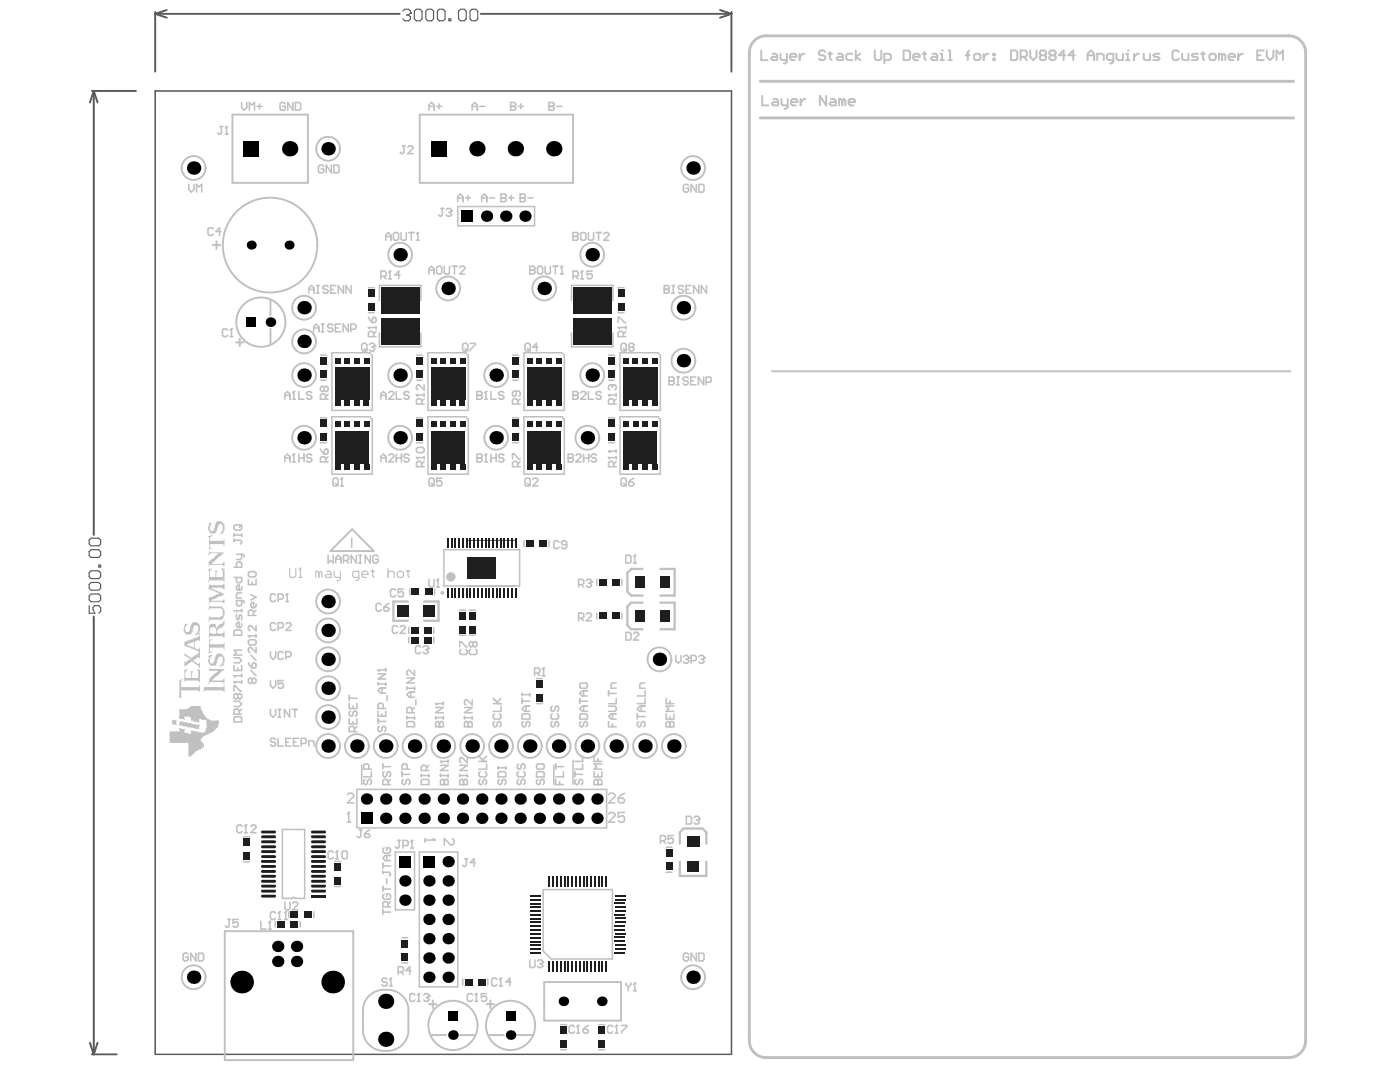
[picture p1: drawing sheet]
<svg xmlns="http://www.w3.org/2000/svg" width="271mm" height="207mm" viewBox="0 0 271 207" stroke-linecap="round" stroke-linejoin="round" font-family="sans-serif">
<path d="M90.5 113.3h9.1M90.5 104.5h9.1M94.3 108.9h1.5M95.1 108.2v1.4" fill="none" stroke="#5a5a5a" stroke-width=".19"/>
<g fill="none" stroke="#5a5a5a" stroke-width=".37">
<path d="M17.8 17.6h8.5M18.1 17.6l.8 2.2M18.1 17.6l-.7 2.2M18.1 17.6v85.9M30 2.7l2.3 .7M30 2.3v11.6M30 2.7h47.4M32.3 1.9l-2.3 .8M93 2.7h48.6M139.3 1.9l2.3 .8M141.6 2.3v11.6M141.6 2.7l-2.3 .7"/>
<path d="M18.1 119.2v84.7M17.4 201.6l.7 2.3M17.8 203.9h4.8M18.9 201.6l-.8 2.3"/>
</g>
<path d="M30 17.6h111.6v186.3h-111.6z" fill="none" stroke="#5a5a5a" stroke-width=".3"/>
<g fill="none" stroke="#5a5a5a" stroke-width=".22">
<path d="M78 2.2l.3-.4h.8l.3 .4v.3M78.7 2.9h.4M79.1 2.9l.3 .4v.4l-.3 .3h-.8l-.3-.3M79.4 2.5h.1M79.4 2.5l-.3 .4M80.6 1.8h.7l.4 .4v1.5l-.4 .3h-.7l-.4-.3v-1.5zM82.8 1.8h.7l.4 .4v1.5l-.4 .3h-.7l-.4-.3v-1.5zM85 1.8h.8l.3 .4v1.5l-.3 .3h-.8l-.4-.3v-1.5zM86.9 3.7h.3v.3h-.3zM89.1 1.8h.7l.4 .4v1.5l-.4 .3h-.7l-.4-.3v-1.5zM91.3 1.8h.8l.4 .4v1.5l-.4 .3h-.8l-.3-.3v-1.5zM17.2 117.1v1.5h1.2l-.4-.8v-.3l.4-.4h.7l.4 .4v.7l-.4 .4"/>
<path d="M17.6 104.1h1.5l.4 .3v.8l-.4 .3h-1.5l-.4-.3v-.8zM17.6 106.3h1.5l.4 .4v.7l-.4 .4h-1.5l-.4-.4v-.7zM17.6 110.4h1.5l.4 .4v.7l-.4 .4h-1.5l-.4-.4v-.7zM17.6 112.6h1.5l.4 .4v.7l-.4 .4h-1.5l-.4-.4v-.7zM17.6 114.9h1.5l.4 .3v.8l-.4 .3h-1.5l-.4-.3v-.8zM19.1 109.3h.4v.3h-.4z"/>
</g>
<g fill="#c0c0c0">
<path d="M40.7 126.2h.4v.1h-.4z"/>
<path d="M40.4 117.1h.2v.2h2.4l.1 .3h-.1v.2h-.2v-.2h-2.2l-.2 .3h-.1v-.1h.1z"/>
<path d="M35.7 129.5l.6-.2-.1 .4h-.2v.3h-.2v.9h.2v.2h1v-1.1h-.2v-.2h.5v-.1h.1v.1h-.1v.3h-.2v1h1.3v-1.4h-.2v-.4h.3v.2h.2v2.4l-.3-.2v-.1h-2.4v.1h-.3z"/>
<path d="M40.4 119.2h.2v.2h2v-.2h.4v-.2h.1v-1.1h-.1v-.1l.3-.2v.3h.2v1.1h-.2v.5l-.3 .2v.1h-2.4v.2l-.3 .1v-.1h.1z"/>
<path d="M40.3 103.6h.4v-.1h.4v.1l-.5 .3v.7h2.7v-.3h.2v1.2h-.2v-.3h-2.7v.6h.1l.2 .4h-.5v-2.4h-.1z"/>
<path d="M33.3 139.2l1 .1v.2h-.2v.5h.2v.1l-1-.1zM33.6 139.3v.2h.2v-.2z"/>
<path d="M39.5 132.8h3.8v-.3h.2v1.3h-.2l-.2-.3h-3.5l-.1 .3h-.2v-.2h.2zM43.1 133v.1h.2v-.1z"/>
<path d="M34.7 139.5h.8v.2l1.6 .1v.2l1.6 .1v.2h-.2v.6h-.8v-.1l-1.5-.2v-.2l-1.6-.1v-.2h.1zM36 139.8v.2h.2v-.2zM36.3 140.3v.1h.2v-.1zM37.1 140.1v.2h.2v-.2zM37.1 140.4v.2h.2v-.2zM38.1 140.4v.2h.1v-.2z"/>
<path d="M35.7 124.1l.6-.2v-.1h.5v-.2h.5v-.1l.8-.2v-.1h.3l.1-.4h.2v1.1h-.2v-.1l-.8 .1v1.5l.8 .1v-.3h.2v2.1h-.2v-.2h-.4l-.2 .3h-.3v.2h-.2l.2 .3h.1v.2h.4l.1 .3h.3v-.3h.2v1.1h-.2v-.3h-.1l-.2-.3h-.3v-.2h-.2l-.1-.3h-.3v-.2h-.3l-.2 .3h-.3l-.3 .5h-.4v.2h-.1v-1l.3 .2 .2-.4 .6-.1v-.3h-.3v-.2h-.3l-.2-.3h-.3v-.5l.3 .2v.2h.3l.2 .3h.3l.2 .3h.1l.2-.3h.3l.1-.3h.4l.1-.4 .3-.1-.1-.4-.7-.1v-.2h-.4v-.1h-.3v-.2h-.5v-.1l-.8-.2zM36.2 124.3v.1h.1v-.1zM36.6 123.9v.2h.2v-.2zM36.3 124.4l-.1 .3h.3v.2h.5v.2l.6 .1v-1.1h-.3v.2h-.5v.1zM38.2 126.5v.2h.2v-.2z"/>
<path d="M40.4 129.2h.2v.1h2.9l-.2 .4h-.3l-.2 .3-.3 .1v.2h-.2l-.1 .3-.5 .2v.1l-.6 .5v.2h2l.2-.4h.2v1h-.2v-.3h-2.7l-.2 .3h-.1v-.2h.1v-.8l.3-.1v-.2h.2v-.1h.2l.3-.5h.2v-.2h.3l.1-.3h.2v-.1h-1.8zM40.6 131.6v.1h.1v-.1zM41.1 131.1v.1h.1v-.1z"/>
<path d="M40.3 126.8l.8-.1-.2 .3h-.2v.3h-.1v.8l.5 .3v-.2h.3v-.5h.2v-.6h.1v-.3h.2v-.3h.3v-.2l.9 .2 .2 .6h.2v1h-.2v.5h.2v.1l-1 .2 .1-.3h.2v-.2h.2v-.3h.1v-1h-.1v-.1h-.7v.1h-.1v.5h-.2v.6h-.1v.4h-.2v.1h-1l-.1-.3h-.2v-.3h-.1v-.7h.1v-.4h-.1zM41.2 128.4v.2h.4v-.2zM41.7 127.6v.1h.2v-.1zM41.7 127.9v.2h.2v-.2z"/>
<path d="M40.4 123.6h.5v-.1h.2v.1l-.5 .3v.7h2.7v-.3h.2v1.2h-.2v-.3h-2.7l.1 1h-.4v-.2h.1zM41.2 124.9v.2h.2v-.2zM42.6 124.9v.2h.2v-.2z"/>
<path d="M40.4 113h.2v.1h2.5l.2-.3h.2v1.2h-.2v-.2h-.3v-.2h-2.1l.2 .4h.5v.1h.3v.2l.7 .1v.2l.7 .1v.4l-.8 .1v.2l-.6 .1v.2h-.3v.2h-.5l-.2 .3h2.2l.2-.3h.2v.7l-.5-.1v-.2h-2.3v.2l-.4 .1v-.1h.1v-.6h-.1l.1-.4 1.2-.3v-.1h.3v-.2h.4v-.3h-.4v-.2l-.7-.1v-.2h-.5v-.1h-.3v-.2h-.1v-.2h.1zM40.6 116v.2h.1v-.2z"/>
<path d="M40.3 110.1l.8-.3-.2 .3h-.2v.4h-.1v1.1h1.1v-1.1h-.1v-.2h.4v.3h-.1v1h1.2v-1.3h-.1v-.3h-.2v-.2l.7 .2v2.5h-.2v-.3h-2.9v.3h-.1v-.3h.1v-1.9h-.1zM40.6 111.9v.2h.1v-.2zM43.1 111.9v.2h.2v-.2z"/>
<path d="M40.4 101.1h.5v.3h-.2v.3h-.1v.7h.1v.3h.7v-.5h.2v-.6h.1v-.5h.2l.1-.3h.8v.1h.3l.2 .5h.2v1.1h-.2v.5l-.8 .3v-.1l.5-.4v-.3h.1v-.9h-.1l-.2-.3h-.3v.1l-.3 .2v.4h-.2l-.1 1h-.3v.2h-.9l-.1-.4h-.2v-.3h-.1v-.8h.1zM40.9 102.8v.2h.2v-.2zM41.7 102.4v.1h.2v-.1zM42 101.1v.2h.2v-.2z"/>
<path d="M40.7 120.6h1l.2 .8h.1l.3-.6 .7-.2v-.2l.3-.1v-.3h.2v.8h-.2v.3h-.2v.2h-.3v.1l-.6 .2v.3h-.2v.5h.2v.1h.8v-.1h.3v-.4h.2v1.3h-.2l-.2-.3h-2.5l-.2 .3h-.1v-.1h.1v-2.3h.2zM40.6 121.1v.2h.1v-.2zM40.7 121.3v.3h-.1v.8h.3v.1h1v-.9h-.2a.76 .76 0 0 0-1-.3zM43 120.6v.2h.3v-.2z"/>
<path d="M34.6 131.6h.3v-.2l.5-.2-.2 .4h-.1v1.2h3.4v-.3h.2v1.3l-.3-.2v-.1h-3.3v1.2h.1v.2h-.5v-.2h-.1v-.1h.1v-2.9h-.1zM35.2 133v.1h.2v-.1z"/>
<path d="M35.8 120.6h.5l-.1 .3h-.2v.4h-.2v.6h.2v.3h.6v-.3h.2v-.8h.2v-.3h.1v-.4h.3v-.1h.7v.1h.3v.2h.1v.3h.2v1.1h-.2v.5h.2v.2l-1 .1v-.1h.2v-.2l.3-.1v-.4h.2v-.9h-.2v-.2h-.6v.2h-.2l-.1 1.1h-.2v.3h-.1v.2h-1v-.2l-.3-.1v-.4h-.2v-.6h.2v-.6h.1zM37.1 121.3v.1h.2v-.1z"/>
<path d="M40.4 106.7h.3v.1h2.6l-.5 .6-.5 .2v.2l-.6 .4-.1 .4-.5 .1v.3h1.9v-.1h.3v-.3h.2v.9h-.2l-.2-.3h-2.4v.1l-.4 .2v-.2h.1v-.4h-.1v-.2h.1l.5-.6h.3v-.2l.8-.6v-.2h.2v-.1h-1.5v.1h-.3v.2h-.1v-.2h.1zM42.3 107v.1h.2v-.1z"/>
<path d="M34.6 137.1h1.6v-.1h.3v-.2h.3l.2-.3h1.8v.6h.2v.3h.2v.4h.1v.3l.3 .1v.3h.2l.3 .5h.3v.2h.3v.1h1.3v-.1l.3 .1-.1 1.3h-.2l-.8 1h-.3v.1h-.3v.2h-.3v.1h-.3v.2l-.7 .1-.1 .4-.4 .1v.5l.7 .5v.6h-.2l-.1 .3h-.4v.2h-.3v.2l-.6 .1-.6 .8h-.2v.2h-.3v.1h-.3v-2.6h-3.7v-2.3h1.9v-.5h-.1v-.1h.5v.1h.7v.2h-.1v.5h.1v.1h.7v.2h.5v-.6l2.3 .4v-.1l.5-.2v-.6h.2v-1.5h-.2v-.1l-1.3-.2v.7l-1.2-.2 .1-.3h-.1v.1h-.3v-.6h-.4v-.2h-.9v.5h.1v.2h-.3v-.2h-.8v-.1h-.1v-.2h.1v-1.4h-.1zM36.6 146v.2h.2v-.2zM36.8 142v.2h.2v-.2zM37.3 145.6v.1h.1v-.1zM37.7 144.9v.2h.4v-.2zM38.2 144.7v.2h.2v-.2zM38.5 136.6v.2h.2v-.2zM39 143.8v.1h.2v-.1zM39 144.1v.2h.2v-.2zM39 144.4v.2h.2v-.2zM39.5 141.9v.1h.1v-.1zM39.8 141.7v.2h.2v-.2zM40.9 139.5v.2h.2v-.2zM41.1 140.9v.2h.1v-.2zM41.4 140.3v.1h.2v-.1zM41.4 140.6v.2h.2v-.2z"/>
</g>
<g fill="none" stroke="#c0c0c0" stroke-width=".37">
<path d="M45 22.2h14.6v13.2h-14.6zM81.2 22.2h29.7v13.2h-29.7zM41.2 47.4h1.4M41.9 46.6v1.5M52.3 58v3M45.6 66.2h1.5M46.4 65.5v1.4M52.3 63.6v3M149.4 71.8h100.3M68.1 102.3l4.2 4.2h-8.4zM43.5 180h24.9v25h-24.9zM70.3 195.1v4.4"/>
<path d="M79 195.1v4.4M83 194.2h1.5M83.8 193.4v1.5M94.2 194.2h1.4M94.9 193.4v1.5M105.3 189.9h14.9v7.4h-14.9zM83.4 200.1h3M89 200.1h2.9M94.5 200.1h3M100.1 200.1h3"/>
</g>
<g fill="none" stroke="#c0c0c0" stroke-width=".3">
<path d="M88.6 39.9h14.9v3.8h-14.9zM71.3 55.6h1.1M73.4 58.1v-2.9h8v2.9M110.6 58.1v-2.9h8v2.9M119.6 55.6h1.1M62 73.5h1.1M62 68.7h1.1M64.2 68.2h7.4l.4 .5v10.7h-7.8zM71.3 60.5h1.1M73.4 64.4v2.7h8v-2.7M80.6 73.5h1.1M80.6 68.7h1.1"/>
<path d="M82.8 68.2h7.3l.5 .5v10.7h-7.8zM99.2 73.5h1.1M99.2 68.7h1.1M101.4 68.2h7.3l.5 .5v10.7h-7.8zM110.6 64.4v2.7h8v-2.7M117.8 73.5h1.1M117.8 68.7h1.1M119.6 60.5h1.1M120 68.2h7.3l.5 .5v10.7h-7.8zM62 85.6h1.1M62 80.8h1.1M64.2 80.6h7.4l.4 .4v10.7h-7.8z"/>
<path d="M80.6 85.6h1.1M80.6 80.8h1.1M82.8 80.6h7.3l.5 .4v10.7h-7.8zM99.2 85.6h1.1M99.2 80.8h1.1M101.4 80.6h7.3l.5 .4v10.7h-7.8zM117.8 85.6h1.1M117.8 80.8h1.1M120 80.6h7.3l.5 .4v10.7h-7.8zM79.3 113.9v1.1M84.1 113.9v1.1M85.9 106.3h14.7v7h-14.7z"/>
<path d="M89 118h1.1M90.8 118h1.1M101.4 104.6v1.1M106.2 104.6v1.1M115.5 112v1.1M115.5 118.5v1.2M120.3 112v1.1M120.3 118.5v1.2M79.1 121.3v1.2M79.1 123.2v1.1M83.9 121.3v1.2M83.9 123.2v1.1"/>
<path d="M89 122.8h1.1M90.8 122.8h1.1M103.8 136.1h1.1M103.8 131.2h1.1M69.1 152.6h48.3v7.5h-48.3zM70 148v3.7M107.2 148v3.7M110.9 147v4.7M47.1 166.6h1.2M47.1 161.8h1.2M53.3 178.1v1.2M55.9 176.3v1.1"/>
<path d="M56.6 173.7h-2v-13.3h4.4v13.3h-2M58.1 178.1v1.2M60.7 176.3v1.1M64.8 171.4h1.1M64.8 166.6h1.1M76.5 164.7h3.7v11.2h-3.7zM81.2 164.7h7.4v26.1h-7.4zM105.1 172h13.4v13.4h-11.8l-1.6-1.5zM128.9 168.6h1.1M128.9 163.8h1.1M77.8 186.2h1.1M77.8 181.3h1.1"/>
<path d="M89.6 189.3v1.1M94.4 189.3v1.1M108.5 198.1h1.1M115.9 198.1h1.1M108.5 203h1.1M115.9 203h1.1"/>
</g>
<path d="M78.9 116.3h-2.8v3.7h2.8M82.1 116.3h2.8v3.7h-2.8M124.3 110h-2.1l-.8 .8v3.6l.8 .8h2.1M124.3 116.5h-2.1l-.8 .8v3.6l.8 .8h2.1M127.8 110h2.8v5.2h-2.8M127.8 116.5h2.8v5.2h-2.8M131.6 163.1v-2.2l.7-.7h3.6l.8 .7v2.2M131.6 166.6v2.8h5.1v-2.8" fill="none" stroke="#c0c0c0" stroke-width=".45"/>
<path d="M145 10.2v191.1M147.1 15.7h103.2M148.2 6.9h101.2M252.7 10.2v191.1M147.1 22.8h103.2M148.2 204.5h101.2" fill="none" stroke="#c0c0c0" stroke-width=".56"/>
<g fill="#c0c0c0">
<path d="M33.6 139.3h.2v.2h-.2z" fill-rule="evenodd"/>
<path d="M35.1 132.8h.3v.3h-.3z" fill-rule="evenodd"/>
<path d="M38.2 144.7h.2v.2h-.2z" fill-rule="evenodd"/>
<path d="M37.4 145.6v.1z" fill-rule="evenodd"/>
<path d="M36.6 146h.2v.2h-.2z" fill-rule="evenodd"/>
<path d="M36.9 145.3h.5v.4h-.5z" fill-rule="evenodd"/>
<path d="M37.4 144.6h.7v.5h-.7z" fill-rule="evenodd"/>
<path d="M36.4 142h.9v.5h-.9z" fill-rule="evenodd"/>
<path d="M37.3 139.2h.1v.1h-.1z" fill-rule="evenodd"/>
<path d="M37.1 140.1h.2v.2h-.2z" fill-rule="evenodd"/>
<path d="M36 139.8h.2v.2h-.2z" fill-rule="evenodd"/>
<path d="M36.3 140.3h.2v.1h-.2z" fill-rule="evenodd"/>
<path d="M38.5 136.6h.2v.2h-.2z" fill-rule="evenodd"/>
<path d="M38.2 126.5l.2 .1z" fill-rule="evenodd"/>
<path d="M38.2 126.6l.2 .1z" fill-rule="evenodd"/>
<path d="M36.6 123.9h.2v.2h-.2z" fill-rule="evenodd"/>
<path d="M36.2 124.3h.1v.1h-.1z" fill-rule="evenodd"/>
<path d="M37.1 121.3h.2v.1h-.2z" fill-rule="evenodd"/>
<path d="M39 143.8h.2v.1h-.2z" fill-rule="evenodd"/>
<path d="M39 144.1h.2v.2h-.2z" fill-rule="evenodd"/>
<path d="M39 144.4h.2v.2h-.2z" fill-rule="evenodd"/>
<path d="M41.4 140.6h.2v.2h-.2z" fill-rule="evenodd"/>
<path d="M41.1 140.9h.1v.2h-.1z" fill-rule="evenodd"/>
<path d="M39.8 141.7h.2v.2h-.2z" fill-rule="evenodd"/>
<path d="M39.5 141.9h.1v.1h-.1z" fill-rule="evenodd"/>
<path d="M40.9 139.5h.2v.2h-.2z" fill-rule="evenodd"/>
<path d="M41.4 140.3h.2v.1h-.2z" fill-rule="evenodd"/>
<path d="M41.1 131.1h.1v.1h-.1z" fill-rule="evenodd"/>
<path d="M41.7 127.6h.2v.5h-.2z" fill-rule="evenodd"/>
<path d="M41.2 128.4h.4v.2h-.4z" fill-rule="evenodd"/>
<path d="M41.2 124.9h.2v.2h-.2z" fill-rule="evenodd"/>
<path d="M40.6 121.1h.1v.2h-.1z" fill-rule="evenodd"/>
<path d="M40.6 116h.1v.2h-.1z" fill-rule="evenodd"/>
<path d="M40.6 111.9h.1v.2h-.1z" fill-rule="evenodd"/>
<path d="M41.7 102.4h.2v.1h-.2z" fill-rule="evenodd"/>
<path d="M40.9 102.8h.2v.2h-.2z" fill-rule="evenodd"/>
<path d="M43.1 133h.2v.1h-.2z" fill-rule="evenodd"/>
<path d="M42.6 124.9h.2v.2h-.2z" fill-rule="evenodd"/>
<path d="M43 120.6h.3v.2h-.3z" fill-rule="evenodd"/>
<path d="M43 117.6h.1v.2h-.1z" fill-rule="evenodd"/>
<path d="M43.1 111.9h.2v.2h-.2z" fill-rule="evenodd"/>
<path d="M42.3 107h.2v.1h-.2z" fill-rule="evenodd"/>
<path d="M42 101.1h.2v.2h-.2z" fill-rule="evenodd"/>
<path d="M38.1 140.4h.1v.2h-.1z" fill-rule="evenodd"/>
<path d="M37.1 140.4h.2v.2h-.2z" fill-rule="evenodd"/>
<path d="M40.6 131.6h.1v.1h-.1z" fill-rule="evenodd"/>
</g>
<g fill="none" stroke="#c0c0c0" stroke-width=".3">
<path d="M46.8 19.8v1l.4 .5 .6-.5v-1M56.7 19.8v1.5l-1-1.5v1.5M57.2 19.8h.7l.3 .3v.9l-.3 .3h-.7zM98.8 19.8h.8l.2 .3v.2l-.2 .3 .2 .2v.2l-.2 .3h-.8zM106.2 19.8h.8l.2 .3v.2l-.2 .3 .2 .2v.2l-.2 .3h-.8zM36.5 35.7v1l.5 .4 .5-.4v-1M38 37.1v-1.4l.5 .4 .5-.4v1.4M42.6 24.5h.5M42.9 24.5v1.2l-.3 .3h-.2l-.3-.3M43.6 26h.5M43.9 24.5h.1M43.9 24.5v1.5"/>
<path d="M43.9 24.5l-.3 .2M48.3 21.3v-1.5l.4 .5 .6-.5v1.5M49.7 20.6h1M50.2 20.1v.9M55.2 20.1l-.3-.3h-.4l-.3 .3v.9l.3 .3h.4l.3-.3v-.4h-.5M62.6 32.2l-.2-.3h-.5l-.3 .3v1l.3 .2h.5l.2-.2v-.5h-.5M64.1 31.9v1.5l-1-1.5v1.5M64.6 31.9h.8l.2 .3v1l-.2 .2h-.8zM77.9 28.2h.5M78.2 28.2v1.2l-.3 .3h-.2l-.3-.3M78.9 28.5l.3-.3h.5l.2 .3v.2l-1 1h1M83 21.3v-1l.5-.5 .5 .5v1"/>
<path d="M83 20.6h1M84.5 20.6h1M85 20.1v.9M88.6 39v-1l.5-.5 .5 .5v1M88.6 38.3h1M90.1 38.3h1M90.6 37.8v.9M91.4 21.3v-1l.5-.5 .5 .5v1M91.4 20.6h1M92.9 20.6h1M93.2 38.3h1M93.2 39v-1l.5-.5 .5 .5v1"/>
<path d="M94.7 38.3h1M96.9 38.3h.1M96.9 37.5h.8l.3 .3v.2l-.3 .3 .3 .2v.2l-.3 .3h-.8zM96.9 38.3h.8M98.4 38.3h1M98.8 20.6h.1M98.8 20.6h.8M98.9 37.8v.9M100.3 20.6h1M100.7 38.3h.1M100.7 37.5h.7l.3 .3v.2l-.3 .3 .3 .2v.2l-.3 .3h-.7zM100.7 38.3h.7"/>
<path d="M100.8 20.1v.9M102.2 38.3h1M106.2 20.6h.1M106.2 20.6h.8M107.7 20.6h1M133.3 35.9l-.3-.2h-.5l-.2 .2v1l.2 .2h.5l.3-.2v-.5h-.6M134.8 35.7v1.4l-1-1.4v1.4M135.2 35.7h.8l.2 .2v1l-.2 .2h-.8zM41.3 44.3l-.3-.3h-.5l-.2 .3v1l.2 .2h.5l.3-.2M42.8 44.8h-1.1l.8-.8v1.5M59.8 56.7v-1l.5-.5 .5 .5v1M59.8 56h1"/>
<path d="M61.3 55.2h.4M61.3 56.7h.4M61.5 55.2v1.5M63.5 55.5l-.3-.3h-.5l-.2 .3v.2l.2 .3h.5l.3 .2v.2l-.3 .3h-.5l-.2-.3M64 56h.5M65 55.2h-1v1.5h1M66.5 55.2v1.5l-1-1.5v1.5M68 55.2v1.5l-1-1.5v1.5M73.7 53.4h.8l.2-.2v-.5l-.2-.3h-.8v1.5M74.2 53.4l.5 .5M74.6 46.5v-1.1l.5-.4 .5 .4v1.1M74.6 45.7h1"/>
<path d="M75.2 53.9h.5M75.5 52.4h.1M75.5 52.4l-.3 .3M75.5 52.4v1.5M76.4 45h.5l.2 .2v1l-.2 .3h-.5l-.3-.3v-1zM77.4 53.2h-1l.8-.8v1.5M77.6 45v1.2l.3 .3h.5l.2-.3v-1.2M79.1 45h1M79.6 45v1.5M80.6 46.5h.5M80.9 45h.1M80.9 45v1.5"/>
<path d="M80.9 45l-.3 .2M83 53v-1l.5-.5 .5 .5v1M83 52.2h1M84.8 51.5h.4l.3 .2v1l-.3 .3h-.4l-.3-.3v-1zM85.4 40.3h.5M85.6 40.3v1.2l-.2 .3h-.3l-.2-.3M86 51.5v1.2l.2 .3h.5l.3-.3v-1.2M86.4 40.6l.2-.3h.5l.3 .3v.2M86.8 41.1h.3M87.1 41.1l.3 .2v.2l-.3 .3h-.5l-.2-.3M87.4 40.8h.1M87.4 40.8l-.3 .3"/>
<path d="M87.5 51.5h1M88 51.5v1.5M89 51.7l.2-.2h.5l.3 .2v.3l-1 1h1M102.5 52.2h.1M102.5 52.2h.8M102.5 51.5h.8l.2 .2v.3l-.2 .2 .2 .3v.2l-.2 .3h-.8zM104.3 51.5h.5l.2 .2v1l-.2 .3h-.5l-.3-.3v-1zM105.5 51.5v1.2l.3 .3h.4l.3-.3v-1.2M107 51.5h1M107.5 51.5v1.5M108.5 53h.5M108.7 51.5h.1"/>
<path d="M108.7 51.5v1.5M108.7 51.5l-.2 .2M110.9 45.7h.1M110.9 45h.7l.3 .2v.2l-.3 .3 .3 .3v.2l-.3 .3h-.7zM110.9 53.4h.7l.3-.2v-.5l-.3-.3h-.7v1.5M110.9 45.7h.7M111.4 53.4l.5 .5M112.4 53.9h.5M112.6 52.4h.1M112.6 45h.5l.3 .2v1l-.3 .3h-.5l-.2-.3v-1zM112.6 52.4v1.5M112.6 52.4l-.2 .3"/>
<path d="M113.9 45v1.2l.2 .3h.5l.3-.3v-1.2M114.6 52.4h-1v.8l.5-.3h.2l.3 .3v.4l-.3 .3h-.4l-.3-.3M115.4 45h1M115.8 45v1.5M116.8 45.2l.3-.2h.5l.2 .2v.2l-1 1.1h1M128.5 56h.1M128.5 56h.8M128.5 55.2h.8l.3 .3v.2l-.3 .3 .3 .2v.2l-.3 .3h-.8zM130 55.2h.5M130 56.7h.5M130.3 55.2v1.5M132.3 55.5l-.3-.3h-.5l-.2 .3v.2l.2 .3h.5l.3 .2v.2l-.3 .3h-.5l-.2-.3"/>
<path d="M132.7 56h.6M133.8 55.2h-1.1v1.5h1.1M135.2 55.2v1.5l-1-1.5v1.5M136.7 55.2v1.5l-1-1.5v1.5M44.1 63.9l-.3-.3h-.5l-.3 .3v.9l.3 .3h.5l.3-.3M44.5 65.1h.5M44.8 63.6h.1M44.8 63.6v1.5M44.8 63.6l-.3 .3M55.1 77.2v-1l.5-.5 .5 .5v1M55.1 76.4h1M56.6 77.2h.5"/>
<path d="M56.9 75.7h.1M56.9 75.7v1.5M56.9 75.7l-.3 .3M57.8 75.7v1.5h1M60.3 76l-.2-.3h-.5l-.3 .3v.2l.3 .2h.5l.2 .3v.2l-.2 .3h-.5l-.3-.3M60.7 64.2v-1.1l.5-.4 .5 .4v1.1M60.7 63.4h1M62.2 62.7h.5M62.2 64.2h.5M62.5 62.7v1.5M62.7 75l-.2-.3h-.2l-.3 .3v.4l.3 .3h.2l.2-.3M62.7 75l.3-.3h.2l.3 .3v.4l-.3 .3h-.2l-.3-.3"/>
<path d="M62.7 75v.4M63 77.2v-.8l-.3-.2h-.4l-.3 .2v.8h1.5M63.5 76.2l-.5 .5M64.4 62.9l-.2-.2h-.5l-.3 .2v.2l.3 .3h.5l.2 .3v.2l-.2 .3h-.5l-.3-.3M64.9 63.4h.5M65.9 62.7h-1v1.5h1M67.4 62.7v1.5l-1-1.5v1.5M67.9 63.7h.7l.3-.3v-.5l-.3-.2h-.7v1.5M70.3 66.4h.4l.3 .2v1l-.3 .3h-.4l-.3-.3v-1zM70.5 67.4l.5 .5M71.3 63.3h.1M71.3 63.3h1.5"/>
<path d="M71.3 63.3l.3 .3M71.3 61.4l.7 1M71.5 66.6l.2-.2h.5l.3 .2v.3M72 67.1h.2M72.2 67.1l.3 .3v.2l-.3 .3h-.5l-.2-.3M72.3 65.1v-.8l-.3-.2h-.4l-.3 .2v.8h1.5M72.3 61.4h.2l.3 .2v.5l-.3 .3h-.5v-.8zM72.5 66.9h.1M72.5 66.9l-.3 .2M72.8 63.1v.5M72.8 64.1l-.5 .5M73.7 77.2v-1l.5-.5 .5 .5v1"/>
<path d="M73.7 76.4h1M75.2 76l.3-.3h.4l.3 .3v.2l-1 1h1M76.7 75.7v1.5h1M79.2 76l-.3-.3h-.5l-.2 .3v.2l.2 .2h.5l.3 .3v.2l-.3 .3h-.5l-.2-.3M80.6 76.4h.1M80.6 76.4l.3 .2M80.6 76.4h1.5M81.6 78.1v-.7l-.3-.3h-.4l-.3 .3v.7h1.5M82.1 74.4v1l-1-1h-.2l-.3 .3v.4l.3 .3M82.1 76.1v.5M82.1 77.1l-.5 .5M89.8 66.4h.5l.2 .2v1l-.2 .3h-.5l-.3-.3v-1z"/>
<path d="M90 67.4l.5 .5M91 66.4h1v.2l-1 1v.3M92.3 76.4h.1M92.3 76.4h.7M92.3 75.7h.7l.3 .3v.2l-.3 .2 .3 .3v.2l-.3 .3h-.7zM93.8 77.2h.5M94.1 75.7h.1M94.1 75.7v1.5M94.1 75.7l-.3 .3M95 75.7v1.5h1M97.5 76l-.3-.3h-.4l-.3 .3v.2l.3 .2h.4l.3 .3v.2l-.3 .3h-.4l-.3-.3M99.9 75.6v.8l-.2 .2h-.3l-.2-.2v-.5l.2-.3h1l.3 .3v.5l-.3 .2"/>
<path d="M100.2 78.1v-.7l-.3-.3h-.5l-.2 .3v.7h1.5M100.7 77.1l-.5 .5M101.9 66.4h.4l.3 .2v1l-.3 .3h-.4l-.3-.3v-1zM102.1 67.4l.5 .5M104.1 67.1h-1l.7-.7v1.5M110.9 76.4h.1M110.9 76.4h.7M110.9 75.7h.7l.3 .3v.2l-.3 .2 .3 .3v.2l-.3 .3h-.7zM112.4 76l.2-.3h.5l.3 .3v.2l-1 1h1M113.9 75.7v1.5h1M116.4 76l-.3-.3h-.5l-.2 .3v.2l.2 .2h.5l.3 .3v.2l-.3 .3h-.5l-.2-.3M117.8 76.4h.1"/>
<path d="M117.8 76.4h1.5M117.8 76.4l.2 .2M118.3 74.4h.1M118.3 74.4h-.3l-.2 .3v.4l.2 .3M118.3 74.4l.2 .3M118.5 74.7l.3-.3h.2l.3 .3v.4l-.3 .3M118.5 74.7v.2M118.8 78.1v-.7l-.3-.3h-.5l-.2 .3v.7h1.5M119.3 76.1v.5M119.3 77.1l-.5 .5M119.6 63.3h.1M119.6 62.4v-1h.3l1 1h.2"/>
<path d="M119.6 63.3l.3 .3M119.6 63.3h1.5M120.4 66.4h.5l.3 .2v1l-.3 .3h-.5l-.2-.3v-1zM120.6 65.1v-.8l-.2-.2h-.5l-.3 .2v.8h1.5M120.7 67.4l.5 .5M121.1 64.1l-.5 .5M121.1 63.1v.5M121.9 67.1l-.2-.2v-.3l.2-.2h.5l.3 .2v.3l-.3 .2M121.9 67.1l-.2 .3v.2l.2 .3h.5l.3-.3v-.2l-.3-.3M121.9 67.1h.5M129.5 73.7h.1M129.5 72.9h.7l.3 .3v.2l-.3 .3 .3 .2v.2l-.3 .3h-.7z"/>
<path d="M129.5 73.7h.7M131 74.4h.4M131 72.9h.4M131.2 72.9v1.5M133.2 73.2l-.3-.3h-.4l-.3 .3v.2l.3 .3h.4l.3 .2v.2l-.3 .3h-.4l-.3-.3M133.7 73.7h.5M134.7 72.9h-1v1.5h1M136.2 72.9v1.5l-1-1.5v1.5M136.7 73.9h.7l.3-.2v-.5l-.3-.3h-.7v1.5M55.1 89.3v-1l.5-.5 .5 .5v1M55.1 88.6h1M56.6 89.3h.5"/>
<path d="M56.9 87.8h.1M56.9 87.8v1.5M56.9 87.8l-.3 .3M57.8 88.6h1M57.8 87.8v1.5M58.8 87.8v1.5M60.3 88.1l-.2-.3h-.5l-.3 .3v.2l.3 .3h.5l.2 .2v.2l-.2 .3h-.5l-.3-.3M62 86.8l.3 .5 .4 .5M63 86.8h.2l.3 .3v.4l-.3 .3h-.5v-.7zM63 89.3v-.7l-.3-.3h-.4l-.3 .3v.7h1.5M63.5 88.3l-.5 .5M64.7 92.5h.5l.2 .2v1l-.2 .3h-.5l-.3-.3v-1z"/>
<path d="M64.9 93.5l.5 .5M65.9 94h.5M66.2 92.5h.1M66.2 92.5v1.5M66.2 92.5l-.3 .2M73.7 89.3v-1l.5-.5 .5 .5v1M73.7 88.6h1M75.2 88.1l.3-.3h.4l.3 .3v.2l-1 1h1M76.7 88.6h1M76.7 87.8v1.5M77.7 87.8v1.5M79.2 88.1l-.3-.3h-.5l-.2 .3v.2l.2 .3h.5l.3 .2v.2l-.3 .3h-.5l-.2-.3"/>
<path d="M80.6 88.5h.1M80.6 88.5l.3 .2M80.6 88.5h1.5M80.9 86.5h.9l.3 .3v.4l-.3 .3h-.9l-.3-.3v-.4zM81.6 90.2v-.7l-.3-.3h-.4l-.3 .3v.7h1.5M82.1 89.2l-.5 .5M82.1 88.3v.4M83.3 92.5h.5l.2 .2v1l-.2 .3h-.5l-.3-.3v-1zM83.5 93.5l.5 .5M85.5 92.5h-1v.7l.7-.3 .3 .3v.5l-.3 .3h-.4l-.3-.3M92.3 88.6h.1M92.3 87.8h.7l.3 .3v.2l-.3 .3 .3 .2v.2l-.3 .3h-.7z"/>
<path d="M92.3 88.6h.7M93.8 89.3h.5M94.1 87.8h.1M94.1 87.8v1.5M94.1 87.8l-.3 .3M95 88.6h1M95 87.8v1.5M96 87.8v1.5M97.5 88.1l-.3-.3h-.4l-.3 .3v.2l.3 .3h.4l.3 .2v.2l-.3 .3h-.4l-.3-.3M99.2 88.7v-1h.2l1 1h.3M100.2 90.2v-.7l-.3-.3h-.5l-.2 .3v.7h1.5M100.7 89.2l-.5 .5"/>
<path d="M101.9 92.5h.4l.3 .2v1l-.3 .3h-.4l-.3-.3v-1zM102.1 93.5l.5 .5M103.1 92.7l.2-.2h.5l.3 .2v.2l-1 1.1h1M110 88.6h.1M110 88.6h.7M110 87.8h.7l.3 .3v.2l-.3 .3 .3 .2v.2l-.3 .3h-.7zM111.4 88.1l.3-.3h.5l.3 .3v.2l-1.1 1h1.1M112.9 88.6h1M112.9 87.8v1.5M113.9 87.8v1.5M115.4 88.1l-.2-.3h-.5l-.3 .3v.2l.3 .3h.5l.2 .2v.2l-.2 .3h-.5l-.3-.3M117.8 88.5h.1"/>
<path d="M117.8 87.2h.1M117.8 88.5h1.5M117.8 88.5l.2 .2M117.8 87.2h1.5M117.8 87.2l.2 .3M118.8 90.2v-.7l-.3-.3h-.5l-.2 .3v.7h1.5M119.3 89.2l-.5 .5M119.3 87v.5M119.3 88.3v.4M120.4 92.5h.5l.3 .2v1l-.3 .3h-.5l-.2-.3v-1zM120.7 93.5l.5 .5M121.7 93.2h.7l.3 .3v.2l-.3 .3h-.5l-.2-.3z"/>
<path d="M122.7 92.5l-.5 .2-.5 .5M45.3 118.1h.1M45.3 104.5h1.2l.3 .2v.2l-.3 .3M45.3 109.7h1.5v-.8l-.3-.2h-.5l-.2 .2v.8M45.3 111.7h1.5v.7l-.3 .3h-.5l-.2-.3v-.7M45.3 103.2v.5M45.3 104.2v.5M45.3 103.5h1.5M45.5 101.5h1l.3 .2v.5l-.3 .3h-1l-.2-.3v-.5zM45.8 118.8v.8l.2 .2 .3-.2v-.5l.2-.3 .3 .3v.7M45.8 107.2h1.2l.2 .5M46.8 103.2v.5"/>
<path d="M46.8 107.2v.7l-.3 .3h-.7M46.8 113.4v.5l-.3 .2h-.5l-.2-.2v-.5l.2-.3h.3v1M46.8 116.1v.8l-.3 .2h-.5l-.2-.2v-.8h1.2l.2 .5M46.8 117.9v.5M46.8 114.6h-.8l-.2 .3v.7h1M46.8 118.1h-1v.3M46.8 101.5l-.5 .5M48.1 112v1h1.5v-1M48.3 110.5h1l.3 .3v.5l-.3 .2h-1l-.2-.2v-.5zM48.5 115l1.1 .5-1.1 .5M48.8 112.5v.5M49.1 119v-.8l-.3-.2h-.5l-.2 .2v.8h1.5"/>
<path d="M49.6 116.8v.4l-.3 .3h-.5l-.3-.3v-.4l.3-.3h.3v1M49.6 118l-.5 .5M53.3 115.1l-.2-.3h-.5l-.3 .3v.9l.3 .3h.5l.2-.3M53.8 115.8h.8l.2-.2v-.5l-.2-.3h-.8v1.5M55.3 116.3h.5M55.6 114.8h.1M55.6 114.8l-.3 .3M55.6 114.8v1.5M63.5 107.4v1.5l.5-.5 .5 .5v-1.5M65 108.9v-1l.5-.5 .5 .5v1M65 108.1h1M66.5 108.4h.7l.3-.3v-.5l-.3-.2h-.7v1.5"/>
<path d="M67 108.4l.5 .5M68.1 104.1v1.3M68.1 105.6v.2M69 107.4v1.5l-1-1.5v1.5M69.4 108.9h.5M69.4 107.4h.5M69.7 107.4v1.5M71.7 107.4v1.5l-1-1.5v1.5M73.2 107.6l-.3-.2h-.5l-.2 .2v1l.2 .3h.5l.3-.3v-.5h-.5M73.8 116.9l-.3-.2h-.5l-.2 .2v1l.2 .3h.5l.3-.3M74.3 117.4h.7l.3 .3v.2l-.3 .3h-.5l-.2-.3zM75.3 116.7l-.5 .2-.5 .5"/>
<path d="M76.6 114.1l-.3-.2h-.5l-.2 .2v1l.2 .3h.5l.3-.3M78.1 113.9h-1v.7l.4-.2h.3l.3 .2v.5l-.3 .3h-.5l-.2-.3M83 112v1.3l.3 .2h.5l.2-.2v-1.3M84.5 113.5h.5M84.8 112h.1M84.8 112v1.5M84.8 112l-.3 .3M108.2 104.8l-.3-.2h-.5l-.2 .2v1l.2 .3h.5l.3-.3M109.7 105.3h-.8l-.2-.2v-.3l.2-.2h.5l.3 .2v1l-.3 .3h-.5l-.2-.3M112 113h.7l.3-.2v-.5l-.3-.3h-.7v1.5M112 119.5h.7l.3-.2v-.5l-.3-.3h-.7v1.5M112.5 119.5l.5 .5"/>
<path d="M112.5 113l.5 .5M113.5 118.8l.2-.3h.5l.3 .3v.2l-1 1h1M113.5 112.3l.2-.3h.5l.3 .3v.2M113.9 112.8h.3M114.2 112.8l.3 .2v.3l-.3 .2h-.5l-.2-.2M114.5 112.5h.1M114.5 112.5l-.3 .3M121.1 107.4h.8l.2 .2v1l-.2 .3h-.8zM122.6 108.9h.5M122.9 107.4h.1M122.9 107.4l-.3 .2M122.9 107.4v1.5"/>
<path d="M45.3 131.9h.1M45.3 130.7h.1M45.3 128.7v.9h1.5v-.9M45.3 133.6v-1h.2l1 1h.3M45.3 135.6h1l.5 .5-.5 .5h-1M45.3 131.9h1.5M45.3 131.9l.2 .2M45.3 130.7h1.5M45.3 130.7l.2 .2M45.3 127.2h1l.5 .5-.5 .5h-1M45.5 138.6h1l.3 .2v.8h-1.5v-.8zM45.5 121.8h1l.3 .3v.7h-1.5v-.7z"/>
<path d="M46 134.4l.3-.3h.2l.3 .3v.5l-.3 .2h-.2l-.3-.2M46 134.4l-.2-.3h-.3l-.2 .3v.5l.2 .2h.3l.2-.2M46 129.2v.4M46 134.4v.5M46.3 138.1v-.7l-.3-.3h-.5l-.2 .3v.7h1.5M46.8 120.6v.5l-.3 .2h-.5l-.2-.2v-.5l.2-.3h.3v1M46.8 130.4v.5M46.8 131.7v.4M46.8 137.1l-.5 .5M46.8 125.7h-1.5l.5 .5-.5 .5h1.5M48.1 122.9h.1M48.1 128.2l.2 .5 .5 .5"/>
<path d="M48.1 122.9h1.5M48.1 122.9l.2 .3M48.3 123.7h1l.3 .2v.5l-.3 .3h-1l-.2-.3v-.5zM48.5 129.6l1.1 1.1M48.5 126.7l1.1 1M48.8 131.4l-.3-.3h-.2l-.2 .3v.5l.2 .2h.2l.3-.2M48.8 131.4l.3-.3h.2l.3 .3v.5l-.3 .2h-.2l-.3-.2M48.8 131.4v.5M49.1 128.2h.2l.3 .2v.5l-.3 .3h-.5v-.8zM49.6 121v1l-1.1-1h-.2l-.2 .2v.5l.2 .3M49.6 125.2v1l-1.1-1h-.2l-.2 .2v.5l.2 .3M49.6 122.7v.5"/>
<path d="M52.3 126v1l.5 .5 .5-.5v-1M52.3 131.6v1l.5 .5 .5-.5v-1M52.3 137.2v1l.5 .5 .5-.5v-1M53.3 120.7l-.2-.3h-.5l-.3 .3v.9l.3 .3h.5l.2-.3M53.8 121.4h.8l.2-.2v-.5l-.2-.3h-.8v1.5M53.8 137.2h.5M53.8 138.7h.5M54.1 137.2v1.5M54.8 131.6h-1v.7l.8-.2 .2 .2v.5l-.2 .3h-.5l-.3-.3M54.8 126.3l-.2-.3h-.5l-.3 .3v.9l.3 .3h.5l.2-.3M55.3 127h.8l.2-.3v-.4l-.2-.3h-.8v1.5M55.3 120.7l.3-.3h.5l.2 .3v.2l-1 1h1"/>
<path d="M56.1 137.2v1.5l-1-1.5v1.5M56.5 137.2h1M57.1 137.2v1.5M67.6 134.5v1M67.6 136v1h1.5v-1M67.6 139v1h1.5v-1M67.6 135h1.5M67.8 137.5l-.2 .2v.5l.2 .3h.3l.2-.3v-.5l.3-.2h.2l.3 .2v.5l-.3 .3M68.3 136.5v.5M68.3 139.5v.5M73.2 129.5h.1M73.2 137.5v1h1.4v-1"/>
<path d="M73.2 132v.5M73.2 139v1M73.2 139.5h1.4M73.2 132.3h1.4M73.2 130.3h1.4l-1.4 1h1.4M73.2 129.5h1.4M73.2 129.5l.2 .3M73.9 133v1M73.9 138v.5M74.2 137v-.8l-.3-.2h-.5l-.2 .2v.8h1.4M74.6 133h-1l-.4 .5 .4 .5h1M74.6 129.3v.5"/>
<path d="M74.6 132v.5M74.9 134.5v1M77 121.2l-.3-.2h-.5l-.3 .2v1l.3 .3h.5l.3-.3M77.4 121.2l.3-.2h.5l.2 .2v.2l-1 1.1h1M78.7 138.8h1.5M78.7 133.1h1.5M78.7 131.1h1.5l-1.5 1h1.5M78.7 132.8v.5M78.7 138.5v.5M79 139.5h1l.2 .3v.7h-1.5v-.7zM79.5 133.8v1M79.7 137.8v-.7l-.2-.3h-.5l-.3 .3v.7h1.5"/>
<path d="M80.2 129.6v1l-1-1-.5 .2v.6l.3 .2M80.2 132.8v.5M80.2 138.5v.5M80.2 136.8l-.5 .5M80.2 133.8h-1l-.5 .5 .5 .5h1M80.5 135.3v1M81.4 125.1l-.2-.2h-.5l-.3 .2v1l.3 .3h.5l.2-.3M81.9 125.1l.3-.2h.4l.3 .2v.3M82.4 125.6h.2M82.6 125.6l.3 .3v.2l-.3 .3h-.4l-.3-.3M82.9 125.4h.1M82.9 125.4l-.3 .2"/>
<path d="M84.3 136.1h.1M84.3 138.5v.5M84.3 138.8h1.5M84.3 136.8h1.5l-1.5 1h1.5M84.3 136.1h1.5M84.3 136.1l.3 .2M84.6 139.5h.2l.3 .3 .2-.3h.2l.3 .3v.7h-1.5v-.7zM85.1 139.8v.7M85.8 135.8v.5M85.8 138.5v.5M89 125.1v-1h.2l1 1h.2M89.2 125.5l-.2 .3v.5l.2 .3h1l.2-.3v-.5l-.2-.3"/>
<path d="M89.9 138.8h1.5M89.9 136.8h1.5l-1.5 1h1.5M89.9 138.5v.5M90.1 139.5h.3l.2 .3 .3-.3h.2l.3 .3v.7h-1.5v-.7zM90.6 139.8v.7M91.1 125.5l-.3 .3v.5l.3 .3h.9l.3-.3v-.5l-.3-.3M91.4 135.3v1l-1-1h-.3l-.2 .3v.5l.2 .2M91.4 138.5v.5M91.6 124.3l-.3-.2h-.2l-.3 .2v.5l.3 .3h.2l.3-.3M91.6 124.3l.2-.2h.2l.3 .2v.5l-.3 .3h-.2l-.2-.3M91.6 124.3v.5M95.5 136.1h1.4"/>
<path d="M95.5 135l1 1.1M95.7 139.5l-.2 .3v.5l.2 .2h.2l.3-.2v-.5l.3-.3h.2l.2 .3v.5l-.2 .2M95.7 138l-.2 .3v.5l.2 .2h1l.2-.2v-.5l-.2-.3M96.9 136.5v1h-1.4M96.9 135l-.7 .8M101 134.1v.5M101 135v1.1M101 135.6h1.5M101 134.3h1.5M101.3 139.5l-.3 .3v.5l.3 .2h.2l.3-.2v-.5l.2-.3h.3l.2 .3v.5l-.2 .2M101.3 138h1l.2 .3v.7h-1.5v-.7zM101.8 136.5v1"/>
<path d="M102.5 136.5h-1l-.5 .6 .5 .4h1M102.5 134.1v.5M103.5 130.2h.7l.3-.3v-.5l-.3-.2h-.7v1.5M103.9 130.2l.6 .5M104.9 130.7h.5M105.2 129.2h.1M105.2 129.2l-.3 .2M105.2 129.2v1.5M106.9 139.5l-.3 .3v.5l.3 .2h.2l.3-.2v-.5l.2-.3h.2l.3 .3v.5l-.3 .2M106.9 138l-.3 .3v.5l.3 .2h.9l.3-.2v-.5l-.3-.3M106.9 136.5l-.3 .3v.5l.3 .2h.2l.3-.2v-.5l.2-.3h.2l.3 .3v.5l-.3 .2M112.2 135.6h1.5"/>
<path d="M112.2 135v1.1M112.5 139.5l-.3 .3v.5l.3 .2h.2l.2-.2v-.5l.3-.3h.2l.3 .3v.5l-.3 .2M112.5 138h.9l.3 .3v.7h-1.5v-.7zM112.5 132.1h.9l.3 .2v.5l-.3 .3h-.9l-.3-.3v-.5zM112.9 133.6v1M112.9 136.5v1M113.7 136.5h-1l-.5 .6 .5 .4h1M113.7 133.6h-1l-.5 .5 .5 .5h1M117.8 139.5v1h1.5M117.8 136.5h1.2l.3 .3v.5l-.3 .2h-1.2M117.8 133.6v1M117.8 134.1h1.5"/>
<path d="M118.5 138v1M119.3 135v1.1h-1.5M119.3 138h-1l-.5 .5 .5 .5h1M119.3 132.1h-.8l-.2 .2v.8h1M121.1 122.3h.8l.2 .2v1l-.2 .3h-.8zM122.6 122.5l.3-.2h.4l.3 .2v.3l-1 1h1M123.3 138.5h1.5M123.3 138v1M123.6 139.5l-.3 .3v.5l.3 .2h.2l.3-.2v-.5l.2-.3h.3l.2 .3v.5l-.2 .2M124.1 136.5v1M124.8 135v1.1h-1.5M124.8 136.5h-1l-.5 .6 .5 .4h1"/>
<path d="M124.8 133.6v1h-1.5M124.8 132.1h-.7l-.3 .2v.8h1M128.9 135v1.1h1.5M128.9 138v1h1.5v-1M129.2 139.5h.2l.3 .3 .2-.3h.2l.3 .3v.7h-1.5v-.7zM129.7 135.6v.5M129.7 138.5v.5M129.7 139.8v.7M130.4 136.5h-1.5l.5 .6-.5 .4h1.5M130.8 126.7v1l.5 .5 .5-.5v-1M132.3 127l.2-.3h.5l.3 .3v.2M132.7 127.5h.3"/>
<path d="M133 127.5l.3 .2v.3l-.3 .2h-.5l-.2-.2M133.3 127.2h.1M133.3 127.2l-.3 .3M133.8 127.7h.7l.3-.2v-.5l-.3-.3h-.7v1.5M135.2 127l.3-.3h.5l.2 .3v.2M135.7 127.5h.3M136 127.5l.2 .2v.3l-.2 .2h-.5l-.3-.2M136.2 127.2h.1M136.2 127.2l-.2 .3M46.8 159.8l-.2-.3h-.5l-.3 .3v1l.3 .2h.5l.2-.2M47.6 159.5h.1M47.6 159.5v1.5"/>
<path d="M47.6 159.5l-.3 .3M48.5 159.8l.3-.3h.5l.3 .3v.2l-1.1 1h1.1M53.3 143l-.2-.2h-.5l-.3 .2v.2l.3 .3h.5l.2 .3v.2l-.2 .2h-.5l-.3-.2M53.8 142.8v1.4h1M55.3 143.5h.5M56.3 142.8h-1v1.4h1M56.8 143.5h.5M57.8 142.8h-1v1.4h1M58.3 143.8h.7l.3-.3v-.5l-.3-.2h-.7v1.4M59.8 144.2v-1h.7l.3 .3v.7M67.2 159h.6M67.2 153.7l.3-.3h.6l.3 .3v.3l-1.2 1.2h1.2"/>
<path d="M67.5 157.1h.1M67.5 157.1v1.9M67.5 157.1l-.3 .3M68.6 141.5v-.8l-.3-.3h-.5l-.2 .3v.8h1.5M69.1 140.4l-.5 .6M70.6 150.7l-.2 .3v.4l.2 .3h.3l.2-.3v-.4l.3-.3h.2l.3 .3v.4l-.3 .3M71.4 148.7v-.7l-.3-.3h-.5l-.2 .3v.7h1.5M71.9 149.2v1h-1.5M73.4 140.4l-.2 .3v.5l.2 .3h.2l.3-.3v-.5l.3-.3h.2l.2 .3v.5l-.2 .3M74.1 147.7v1M74.1 148.2h1.5M74.3 149.2l-.2 .3v.4l.2 .3h.3l.2-.3v-.4l.3-.3h.2l.3 .3v.4l-.3 .3"/>
<path d="M75.1 151.7v-.7l-.3-.3h-.5l-.2 .3v.7h1.5M75.6 150.7l-.5 .5M77.8 149.7h1.5M77.8 149.2v1M78.1 150.7l-.3 .3v.4l.3 .3h.2l.2-.3v-.4l.3-.3h.2l.3 .3v.4l-.3 .3M78.8 148.7v-.7l-.3-.3h-.4l-.3 .3v.7h1.5M81.5 149.7v.5M81.5 149.9h1.5M81.8 150.7h.9l.3 .3v.7h-1.5v-.7zM82.5 149v-.8l-.2-.2h-.5l-.3 .2v.8h1.5M83 149.7v.5M83 148l-.5 .5"/>
<path d="M85.1 140.5h.1M85.2 147.2h.1M85.2 149.9h1.5M85.2 148h1.5l-1.5 1h1.5M85.2 147.2h1.5M85.2 149.7v.5M85.2 147.2l.3 .3M85.5 150.7h.2l.3 .3 .2-.3h.3l.2 .3v.7h-1.5v-.7zM86 151.7h.1M86 151v.7M86.7 147v.5M86.7 149.7v.5"/>
<path d="M89 149.9h1.4M89 148h1.4l-1.4 1h1.4M89 149.7v.5M89.2 150.7h.2l.3 .3 .3-.3h.2l.2 .3v.7h-1.4v-.7zM89.7 151.7h.1M89.7 151v.7M90.4 146.5v1l-1-1h-.2l-.2 .2v.5l.2 .3M90.4 149.7v.5M90.6 140.5h.1M92.7 147.2h1.5M92.7 146.2l1 1M92.9 150.7l-.2 .3v.4l.2 .3h.3l.2-.3v-.4l.3-.3h.2l.3 .3v.4l-.3 .3"/>
<path d="M92.9 149.2l-.2 .3v.4l.2 .3h1l.3-.3v-.4l-.3-.3M94.2 147.7v1h-1.5M94.2 146.2l-.8 .8M96.4 148.2v.5M96.4 148.5h1.5M96.7 150.7l-.3 .3v.4l.3 .3h.2l.2-.3v-.4l.3-.3h.2l.3 .3v.4l-.3 .3M96.7 149.2h.9l.3 .3v.7h-1.5v-.7zM97.9 148.2v.5M100.4 150.7l-.3 .3v.4l.3 .3h.2l.3-.3v-.4l.2-.3h.2l.3 .3v.4l-.3 .3M100.4 147.7l-.3 .3v.5l.3 .2h.2l.3-.2v-.5l.2-.3h.2l.3 .3v.5l-.3 .2M100.4 149.2l-.3 .3v.4l.3 .3h.9l.3-.3v-.4l-.3-.3M104.1 150.7l-.3 .3v.4l.3 .3h.2l.3-.3v-.4l.2-.3h.3l.2 .3v.4l-.2 .3"/>
<path d="M104.1 149.2h1l.2 .3v.7h-1.5v-.7zM104.1 147.7h1l.2 .3v.5l-.2 .2h-1l-.3-.2v-.5zM107.5 150.7v1h1.5M107.5 148.2h1.5M107.5 147.7v1M108.3 151.2v.5M109 149.2v1h-1.5M111.3 149.2v1M111.3 149.7h1.4M111.5 150.7l-.2 .3v.4l.2 .3h.2l.3-.3v-.4l.3-.3h.2l.2 .3v.4l-.2 .3M112.7 146.2v1h-1.4M112.7 147.7v1h-1.4"/>
<path d="M115 149.2v1h1.5v-1M115 146.2v1h1.5M115.2 150.7h.3l.2 .3 .3-.3h.2l.3 .3v.7h-1.5v-.7zM115.7 151.7h.1M115.7 146.7v.5M115.7 149.7v.5M115.7 151v.7M116.5 147.7h-1.5l.5 .5-.5 .5h1.5M117.8 157.4l.3-.3h.6l.3 .3v.3l-1.2 1.3h1.2M117.8 153.7l.3-.3h.6l.3 .3v.3l-1.2 1.2h1.2M118.5 140v.5M119.6 154.3h1l.3 .3v.3l-.3 .3h-.7l-.3-.3z"/>
<path d="M120.9 157.1h-1.3v.9l1-.3 .3 .3v.7l-.3 .3h-.7l-.3-.3M120.9 153.4l-.6 .3-.7 .6M129.7 140.5h.1M132.8 157.8h.8l.2 .3v1l-.2 .2h-.8zM134.3 158.1l.3-.3h.5l.2 .3v.2M134.8 158.6h.3M135.1 158.6l.2 .3v.2l-.2 .2h-.5l-.3-.2M135.3 158.3h.1M135.3 158.3l-.2 .3M44.1 177.8h.5M44.3 177.8v1.2l-.2 .3h-.2l-.3-.3M46.1 177.8h-1v.7l.7-.2 .3 .2v.5l-.3 .3h-.4l-.3-.3"/>
<path d="M47.3 161h.5M50.5 178.1v1.5h1M52 179.6h.5M52.2 178.1h.1M52.2 178.1l-.2 .3M52.2 178.1v1.5M53.3 176.5l-.2-.2h-.5l-.3 .2v1l.3 .3h.5l.2-.3M53.8 177.8h.5M54.1 176.3h.1M54.1 176.3l-.3 .2M54.1 176.3v1.5M55.1 177.8h.5"/>
<path d="M55.1 174.4v1.3l.3 .2h.5l.2-.2v-1.3M55.3 176.3h.1M55.3 176.3v1.5M55.3 176.3l-.2 .2M56.6 174.7l.3-.3h.5l.2 .3v.2l-1 1h1M64.5 164.8l-.3-.2h-.4l-.3 .2v1l.3 .2h.4l.3-.2M65 166h.5M65.2 164.6h.1M65.2 164.6l-.2 .2M65.2 164.6v1.4M66.5 164.6h.5l.2 .2v1l-.2 .2h-.5l-.3-.2v-1zM69.6 160.5h.5"/>
<path d="M69.8 160.5v1.2l-.2 .2h-.3l-.2-.2M70.6 161.2h.7l.3 .3v.2l-.3 .2h-.5l-.2-.2zM71.6 160.5l-.6 .2-.4 .5M74.1 166.9v1M74.1 168.4v.5M74.1 171.4v1M74.1 175.8v1M74.1 168.6h1.2l.3 .3v.2l-.3 .3M74.1 176.4h1.5M74.1 171.9h1.5M74.1 167.4h1.5M74.3 163.9l-.2 .3v.5l.2 .2h1l.3-.2v-.5l-.3-.3h-.5v.5"/>
<path d="M74.3 172.9l-.2 .2v.5l.2 .3h1l.3-.3v-.5l-.3-.2h-.5v.5M74.8 165.4v1M74.8 169.9v1M75.1 175.4v-.8l-.3-.3h-.5l-.2 .3v.8h1.5M75.6 174.3l-.5 .6M75.6 165.4h-1l-.5 .5 .5 .5h1M77 162.5h.5M77.2 162.5v1.2l-.2 .3h-.2l-.3-.3M78 163.5h.7l.3-.3v-.4l-.3-.3h-.7v1.5M79.5 164h.5M79.7 162.5h.1M79.7 162.5l-.2 .3"/>
<path d="M79.7 162.5v1.5M82.3 162.1v.7M82.3 162.4h1.8M83.8 162.1l.3 .3M84.1 162.4h.1M87.5 162.1l.3 .3v.7l-.3 .3h-.3l-1.2-1.3v1.3M90 166h.5M90.3 166v1.3l-.3 .2h-.2l-.3-.2M92 166.8h-1l.7-.8v1.5M127.8 162.6h.7l.3-.3v-.5l-.3-.2h-.7v1.5M128.3 162.6l.5 .5M130.3 161.6h-1v.7l.5-.2h.2l.3 .2v.5l-.3 .3h-.4l-.3-.3"/>
<path d="M36.4 184.6l-.2-.3h-.5l-.3 .3v.9l.3 .3h.5l.2-.3v-.5h-.5M37.9 184.3v1.5l-1-1.5v1.5M38.4 184.3h.7l.3 .3v.9l-.3 .3h-.7zM74.9 189.4l-.3-.3h-.4l-.3 .3v.2l.3 .3h.4l.3 .2v.3l-.3 .2h-.4l-.3-.2M75.4 190.6h.5M75.6 189.1h.1M75.6 189.1v1.5M75.6 189.1l-.2 .3M77.1 187.9h.7l.3-.3v-.4l-.3-.3h-.7v1.5M77.5 187.9l.6 .5M79.6 187.6h-1.1l.8-.7v1.5M80.3 192.4l-.3-.3h-.4l-.3 .3v.9l.3 .3h.4l.3-.3"/>
<path d="M80.8 193.6h.5M81 192.1h.1M81 192.1v1.5M81 192.1l-.2 .3M82 192.4l.3-.3h.4l.3 .3v.2M82.5 192.9h.2M82.7 192.9l.3 .2v.2l-.3 .3h-.4l-.3-.3M83 192.6h.1M83 192.6l-.3 .3M91.4 192.4l-.2-.3h-.5l-.3 .3v.9l.3 .3h.5l.2-.3M91.9 193.6h.5M92.2 192.1h.1"/>
<path d="M92.2 192.1v1.5M92.2 192.1l-.3 .3M94.2 192.1h-1v.8l.5-.3h.2l.3 .3v.4l-.3 .3h-.5l-.2-.3M96.2 189.4l-.3-.3h-.5l-.2 .3v1l.2 .2h.5l.3-.2M96.7 190.6h.5M96.9 189.1h.1M96.9 189.1v1.5M96.9 189.1l-.2 .3M98.9 189.9h-1l.8-.8v1.5M102.5 185.6v1.2l.3 .3h.5l.2-.3v-1.2M104 185.9l.3-.3h.5l.2 .3v.2M104.5 186.3h.3"/>
<path d="M104.8 186.3l.2 .3v.2l-.2 .3h-.5l-.3-.3M105 186.1h.1M105 186.1l-.2 .2M111.2 198.5l-.3-.2h-.5l-.3 .2v1l.3 .3h.5l.3-.3M111.6 199.8h.5M111.9 198.3h.1M111.9 198.3v1.5M111.9 198.3l-.3 .2M112.9 199h.7l.3 .3v.2l-.3 .3h-.5l-.2-.3zM113.9 198.3l-1 .7M118.6 198.5l-.3-.2h-.5l-.2 .2v1l.2 .3h.5l.3-.3M119.1 199.8h.5"/>
<path d="M119.3 198.3h.1M119.3 198.3v1.5M119.3 198.3l-.2 .2M120.3 198.3h1v.2l-1 1v.3M121.1 190.1v.2l.5 .5M121.6 190.8v.8M122.1 190.1v.2l-.5 .5M122.6 191.6h.5M122.9 190.1h.1M122.9 190.1v1.5M122.9 190.1l-.3 .2M133.3 184.6l-.3-.3h-.5l-.2 .3v.9l.2 .3h.5l.3-.3v-.5h-.6"/>
<path d="M134.8 184.3v1.5l-1-1.5v1.5M135.2 184.3h.8l.2 .3v.9l-.2 .3h-.8z"/>
</g>
<g fill="none" stroke="#c0c0c0" stroke-width=".22">
<path d="M56.1 109.9v1.5l.3 .3h.6l.2-.3v-1.5M57.8 111.7h.6M58.1 109.9h.1M58.1 109.9v1.8M58.1 109.9l-.3 .3M61.7 110.8l-.3-.3h-.3v1.2M61.7 110.8v.9M61.7 110.8l.3-.3 .3 .3v.9M63.2 110.5h.6l.3 .3v.9h-.9l-.3-.3 .3-.3h.9M64.7 110.5v.9l.3 .3h.9M65.9 110.5v1.4l-.3 .3h-.3M69.4 111.7h-.9l-.2-.3v-.6l.2-.3h.9v1.4l-.3 .3h-.3"/>
<path d="M70 111.1h1.2v-.3l-.3-.3h-.6l-.3 .3v.6l.3 .3h.6M71.8 110.5h.6M72.1 110.2v1.2l.3 .3M75.1 110.8l.3-.3h.6l.3 .3v.9M75.1 109.9v1.8M77.2 110.5h.6l.3 .3v.6l-.3 .3h-.6l-.3-.3v-.6zM78.7 110.5h.6M79 110.2v1.2l.3 .3"/>
</g>
<g fill="none" stroke="#c0c0c0" stroke-width=".37">
<path d="M147.3 9.8v1.8h1.2M147.5 18.5v1.9h1.2M149.5 10.4h.6l.3 .3v.9h-.9l-.3-.3 .3-.3h.9M149.7 19.1h.6l.3 .3v1h-.9l-.3-.3 .3-.4h.9M151 10.4v.9l.3 .3h1M151.2 19.1v1l.3 .3h1M152.3 10.4v1.5l-.3 .4h-.3M152.5 19.1v1.6l-.3 .3h-.3M152.9 11h1.2v-.3l-.3-.3h-.6l-.3 .3v.6l.3 .3h.6M153.1 19.7h1.2v-.3l-.3-.3h-.6l-.3 .3v.7l.3 .3h.6M154.8 10.4v1.2M154.9 19.1v1.3"/>
<path d="M155.7 10.4h-.3l-.6 .6M155.9 19.1h-.3l-.7 .6M159.7 10.1l-.3-.3h-.6l-.3 .3v.3l.3 .3h.6l.3 .3v.3l-.3 .3h-.6l-.3-.3M159.9 18.5v1.9l-1.2-1.9v1.9M160.3 10.4h.7M160.6 10.1v1.2l.4 .3M160.8 19.1h.6l.3 .3v1h-.9l-.3-.3 .3-.4h.9M162.2 10.4h.6l.3 .3v.9h-.9l-.3-.3 .3-.3h.9M163 19.4l-.3-.3h-.3v1.3M163 19.4v1M163 19.4l.3-.3 .3 .3v1M164.2 19.7h1.3v-.3l-.3-.3h-.7l-.3 .3v.7l.3 .3h.7"/>
<path d="M165 10.4h-1l-.2 .3v.6l.2 .3h1M165.6 9.8v1.8M166.5 10.4l-.9 .6 .9 .6M169.3 9.8v1.5l.3 .3h.6l.4-.3v-1.5M171.1 11.6h1l.3-.3v-.6l-.3-.3h-1v1.9M174.9 9.8h.9l.3 .3v1.2l-.3 .3h-.9zM176.7 11h1.3v-.3l-.3-.3h-.6l-.4 .3v.6l.4 .3h.6M178.6 10.4h.6M178.9 10.1v1.2l.3 .3M180.4 10.4h.7l.3 .3v.9h-1l-.3-.3 .3-.3h1M182 11.6h.6M182 10.4h.3v1.2"/>
</g>
<circle cx="182.3" cy="9.8" r=".19" fill="#c0c0c0"/>
<g fill="none" stroke="#c0c0c0" stroke-width=".37">
<path d="M183.6 11.6h.6M183.6 9.8h.3v1.8M186.9 10.7h.7M187.6 9.8l-.3 .3v1.5M188.8 10.4h.6l.3 .3v.6l-.3 .3h-.6l-.3-.3v-.6zM190.4 10.4v1.2M191.3 10.4h-.3l-.6 .6M192.2 11.3h.3v.3h-.3zM192.2 10.4h.3v.3h-.3zM195.6 9.8h1l.3 .3v1.2l-.3 .3h-1zM197.5 11h.9l.3-.3v-.6l-.3-.3h-.9v1.8M198.1 11l.6 .6"/>
<path d="M199.4 9.8v1.2l.6 .6 .6-.6v-1.2M201.5 10.7l-.3 .3v.3l.3 .3h.7l.2-.3v-.3l-.2-.3M201.5 10.7l-.3-.3v-.3l.3-.3h.7l.2 .3v.3l-.2 .3M201.5 10.7h.7M203.4 10.7l-.3 .3v.3l.3 .3h.6l.3-.3v-.3l-.3-.3M203.4 10.7l-.3-.3v-.3l.3-.3h.6l.3 .3v.3l-.3 .3M203.4 10.7h.6M206.2 10.7h-1.3l.9-.9v1.8M208 10.7h-1.2l.9-.9v1.8M210.5 10.7h1.2M210.5 11.6v-1.2l.6-.6 .6 .6v1.2M212.3 11.6v-1.2h1l.3 .3v.9"/>
<path d="M215.5 11.6h-1l-.3-.3v-.6l.3-.3h1v1.5l-.4 .4h-.3M216.1 10.4v.9l.3 .3h.9v-1.2M217.9 11.6h.6M217.9 10.4h.3v1.2"/>
</g>
<circle cx="218.2" cy="9.8" r=".19" fill="#c0c0c0"/>
<g fill="none" stroke="#c0c0c0" stroke-width=".37">
<path d="M219.5 10.4v1.2M220.4 10.4h-.3l-.6 .6M221.3 10.4v.9l.3 .3h1v-1.2M224.4 10.4h-.9l-.3 .3 .3 .3h.6l.3 .3-.3 .3h-.9M228.1 10.1l-.3-.3h-.6l-.3 .3v1.2l.3 .3h.6l.3-.3M228.8 10.4v.9l.3 .3h.9v-1.2M231.9 10.4h-1l-.3 .3 .3 .3h.7l.3 .3-.3 .3h-1M232.5 10.4h.6M232.8 10.1v1.2l.3 .3M234.3 10.4h.7l.3 .3v.6l-.3 .3h-.7l-.3-.3v-.6zM236.5 10.7l-.3-.3h-.3v1.2M236.5 10.7v.9"/>
<path d="M236.5 10.7l.3-.3 .3 .3v.9M237.8 11h1.2v-.3l-.3-.3h-.6l-.3 .3v.6l.3 .3h.6M239.6 10.4v1.2M240.6 10.4h-.4l-.6 .6M243.3 10.7h.6M244.6 9.8h-1.3v1.8h1.3M245.2 9.8v1.2l.6 .6 .6-.6v-1.2M247 11.6v-1.8l.7 .6 .6-.6v1.8M70.2 199.5a4.1 4.1 0 0 0 4.5 3.7 4.1 4.1 0 0 0 4.4-3.7M70.2 195.1a4.1 4.1 0 0 1 4.5-3.7 4.1 4.1 0 0 1 4.4 3.7"/>
<circle cx="37.5" cy="32.5" r="2.31"/>
<circle cx="63.5" cy="28.8" r="2.31"/>
<circle cx="134.1" cy="32.5" r="2.31"/>
<circle cx="52.3" cy="47.4" r="9.2"/>
<circle cx="58.8" cy="59.5" r="2.31"/>
<circle cx="77.4" cy="49.2" r="2.31"/>
<circle cx="86.7" cy="55.8" r="2.31"/>
<circle cx="105.3" cy="55.8" r="2.31"/>
<circle cx="114.6" cy="49.2" r="2.31"/>
<circle cx="132.3" cy="59.5" r="2.31"/>
<circle cx="50.5" cy="62.3" r="4.8"/>
<circle cx="58.8" cy="72.5" r="2.31"/>
<circle cx="58.8" cy="66" r="2.31"/>
<circle cx="77.4" cy="72.5" r="2.31"/>
<circle cx="96" cy="72.5" r="2.31"/>
<circle cx="114.6" cy="72.5" r="2.31"/>
<circle cx="132.3" cy="69.7" r="2.31"/>
<circle cx="58.8" cy="84.6" r="2.31"/>
<circle cx="77.4" cy="84.6" r="2.31"/>
<circle cx="96" cy="84.6" r="2.31"/>
<circle cx="113.7" cy="84.6" r="2.31"/>
<circle cx="63.5" cy="116.3" r="2.31"/>
<circle cx="85.6" cy="114.6" r=".19"/>
<circle cx="63.5" cy="121.9" r="2.31"/>
<circle cx="63.5" cy="133.1" r="2.31"/>
<circle cx="63.5" cy="138.7" r="2.31"/>
<circle cx="63.5" cy="127.5" r="2.31"/>
<circle cx="127.6" cy="127.5" r="2.31"/>
<circle cx="63.5" cy="144.2" r="2.31"/>
<circle cx="69.1" cy="144.2" r="2.31"/>
<circle cx="74.6" cy="144.2" r="2.31"/>
<circle cx="80.2" cy="144.2" r="2.31"/>
<circle cx="85.8" cy="144.2" r="2.31"/>
<circle cx="91.4" cy="144.2" r="2.31"/>
<circle cx="96.9" cy="144.2" r="2.31"/>
<circle cx="102.5" cy="144.2" r="2.31"/>
<circle cx="108.1" cy="144.2" r="2.31"/>
<circle cx="113.7" cy="144.2" r="2.31"/>
<circle cx="119.3" cy="144.2" r="2.31"/>
<circle cx="124.8" cy="144.2" r="2.31"/>
<circle cx="130.4" cy="144.2" r="2.31"/>
<circle cx="37.5" cy="189" r="2.31"/>
<circle cx="87.7" cy="198.3" r="4.8"/>
<circle cx="98.8" cy="198.3" r="4.8"/>
<circle cx="134.1" cy="189" r="2.31"/>
</g>
<path d="M56.6 173.7l.2-.2 .2 .2" fill="none" stroke="#c0c0c0" stroke-width=".3"/>
<circle cx="87.2" cy="111.5" r=".45" fill="none" stroke="#c0c0c0" stroke-width=".89"/>
<path d="M148.2 6.9a3.2 3.2 0 0 0-3.2 3.3M249.4 6.9a3.2 3.2 0 0 1 3.3 3.3M145 201.2a3.2 3.2 0 0 0 3.2 3.3M252.7 201.2a3.2 3.2 0 0 1-3.3 3.3" fill="none" stroke="#c0c0c0" stroke-width=".56"/>
<g fill="#000">
<circle cx="37.5" cy="32.5" r="1.3"/>
<circle cx="56.1" cy="28.8" r="1.49"/>
<circle cx="63.5" cy="28.8" r="1.3"/>
<circle cx="92.3" cy="28.8" r="1.49"/>
<circle cx="99.7" cy="28.8" r="1.49"/>
<circle cx="107.2" cy="28.8" r="1.49"/>
<circle cx="134.1" cy="32.5" r="1.3"/>
<circle cx="48.6" cy="47.4" r=".87"/>
<circle cx="55.9" cy="47.4" r=".87"/>
<circle cx="58.8" cy="59.5" r="1.3"/>
<circle cx="77.4" cy="49.2" r="1.3"/>
<circle cx="86.7" cy="55.8" r="1.3"/>
<circle cx="94.2" cy="41.8" r="1.1"/>
<circle cx="97.9" cy="41.8" r="1.1"/>
<circle cx="101.6" cy="41.8" r="1.1"/>
<circle cx="105.3" cy="55.8" r="1.3"/>
<circle cx="114.6" cy="49.2" r="1.3"/>
<circle cx="132.3" cy="59.5" r="1.3"/>
<circle cx="52.3" cy="62.3" r=".93"/>
<circle cx="58.8" cy="66" r="1.3"/>
<circle cx="58.8" cy="72.5" r="1.3"/>
<circle cx="77.4" cy="72.5" r="1.3"/>
<circle cx="96" cy="72.5" r="1.3"/>
<circle cx="114.6" cy="72.5" r="1.3"/>
<circle cx="132.3" cy="69.7" r="1.3"/>
<circle cx="58.8" cy="84.6" r="1.3"/>
<circle cx="77.4" cy="84.6" r="1.3"/>
<circle cx="96" cy="84.6" r="1.3"/>
<circle cx="113.7" cy="84.6" r="1.3"/>
<circle cx="63.5" cy="116.3" r="1.3"/>
<circle cx="63.5" cy="121.9" r="1.3"/>
<circle cx="63.5" cy="138.7" r="1.3"/>
<circle cx="63.5" cy="133.1" r="1.3"/>
<circle cx="63.5" cy="127.5" r="1.3"/>
<circle cx="127.6" cy="127.5" r="1.3"/>
<circle cx="63.5" cy="144.2" r="1.3"/>
<circle cx="69.1" cy="144.2" r="1.3"/>
<circle cx="70.9" cy="154.5" r="1.1"/>
<circle cx="74.6" cy="158.2" r="1.1"/>
<circle cx="74.6" cy="154.5" r="1.1"/>
<circle cx="74.6" cy="144.2" r="1.3"/>
<circle cx="78.4" cy="154.5" r="1.1"/>
<circle cx="78.4" cy="158.2" r="1.1"/>
<circle cx="80.2" cy="144.2" r="1.3"/>
<circle cx="82.1" cy="154.5" r="1.1"/>
<circle cx="82.1" cy="158.2" r="1.1"/>
<circle cx="85.8" cy="158.2" r="1.1"/>
<circle cx="85.8" cy="154.5" r="1.1"/>
<circle cx="85.8" cy="144.2" r="1.3"/>
<circle cx="89.5" cy="158.2" r="1.1"/>
<circle cx="89.5" cy="154.5" r="1.1"/>
<circle cx="91.4" cy="144.2" r="1.3"/>
<circle cx="93.2" cy="158.2" r="1.1"/>
<circle cx="93.2" cy="154.5" r="1.1"/>
<circle cx="96.9" cy="158.2" r="1.1"/>
<circle cx="96.9" cy="154.5" r="1.1"/>
<circle cx="96.9" cy="144.2" r="1.3"/>
<circle cx="100.7" cy="158.2" r="1.1"/>
<circle cx="100.7" cy="154.5" r="1.1"/>
<circle cx="102.5" cy="144.2" r="1.3"/>
<circle cx="104.4" cy="158.2" r="1.1"/>
<circle cx="104.4" cy="154.5" r="1.1"/>
<circle cx="108.1" cy="158.2" r="1.1"/>
<circle cx="108.1" cy="144.2" r="1.3"/>
<circle cx="108.1" cy="154.5" r="1.1"/>
<circle cx="111.8" cy="154.5" r="1.1"/>
<circle cx="111.8" cy="158.2" r="1.1"/>
<circle cx="113.7" cy="144.2" r="1.3"/>
<circle cx="115.5" cy="158.2" r="1.1"/>
<circle cx="115.5" cy="154.5" r="1.1"/>
<circle cx="119.3" cy="144.2" r="1.3"/>
<circle cx="124.8" cy="144.2" r="1.3"/>
<circle cx="130.4" cy="144.2" r="1.3"/>
<circle cx="78.4" cy="174.1" r="1.1"/>
<circle cx="78.4" cy="170.3" r="1.1"/>
<circle cx="83" cy="177.8" r="1.1"/>
<circle cx="83" cy="170.3" r="1.1"/>
<circle cx="83" cy="174.1" r="1.1"/>
<circle cx="86.7" cy="177.8" r="1.1"/>
<circle cx="86.7" cy="174.1" r="1.1"/>
<circle cx="86.7" cy="166.6" r="1.1"/>
<circle cx="86.7" cy="170.3" r="1.1"/>
<circle cx="37.5" cy="189" r="1.3"/>
<circle cx="46.8" cy="189.9" r="2.19"/>
<circle cx="53.8" cy="183" r="1.1"/>
<circle cx="53.8" cy="185.9" r="1.1"/>
<circle cx="57.4" cy="185.9" r="1.1"/>
<circle cx="57.4" cy="183" r="1.1"/>
<circle cx="64.4" cy="189.9" r="2.19"/>
<circle cx="74.6" cy="193.6" r="1.47"/>
<circle cx="83" cy="181.5" r="1.1"/>
<circle cx="83" cy="189" r="1.1"/>
<circle cx="83" cy="185.2" r="1.1"/>
<circle cx="86.7" cy="189" r="1.1"/>
<circle cx="86.7" cy="181.5" r="1.1"/>
<circle cx="86.7" cy="185.2" r="1.1"/>
<circle cx="109" cy="193.6" r=".93"/>
<circle cx="116.5" cy="193.6" r=".93"/>
<circle cx="134.1" cy="189" r="1.3"/>
<circle cx="74.6" cy="200.9" r="1.47"/>
<circle cx="87.7" cy="200.1" r=".93"/>
<circle cx="98.8" cy="200.1" r=".93"/>
</g>
<g fill="#000">
<path d="M47.1 27.3h3v2.9h-3z" fill-rule="evenodd"/>
<path d="M83.4 27.3h3v2.9h-3z" fill-rule="evenodd"/>
<path d="M89.3 40.7h2.3v2.2h-2.3z" fill-rule="evenodd"/>
<path d="M47.7 61.4h1.9v1.8h-1.9z" fill-rule="evenodd"/>
<path d="M69.8 157.1h2.2v2.2h-2.2z" fill-rule="evenodd"/>
<path d="M77.2 165.5h2.3v2.2h-2.3z" fill-rule="evenodd"/>
<path d="M81.9 165.5h2.2v2.2h-2.2z" fill-rule="evenodd"/>
<path d="M86.7 195.5h1.9v1.8h-1.9z" fill-rule="evenodd"/>
<path d="M97.9 195.5h1.8v1.8h-1.8z" fill-rule="evenodd"/>
</g>
<g fill="#1e1e1e">
<path d="M66.7 81.5h1v1.1h-1z" fill-rule="evenodd"/>
<path d="M66.7 69.2h1v1.1h-1z" fill-rule="evenodd"/>
<path d="M70.4 81.5h1v1.1h-1z" fill-rule="evenodd"/>
<path d="M70.4 69.2h1v1.1h-1z" fill-rule="evenodd"/>
<path d="M85.3 81.5h1v1.1h-1z" fill-rule="evenodd"/>
<path d="M85.3 69.2h1v1.1h-1z" fill-rule="evenodd"/>
<path d="M87.2 81.5h1v1.1h-1z" fill-rule="evenodd"/>
<path d="M87.1 69.2h1.1v1.1h-1.1z" fill-rule="evenodd"/>
<path d="M90 189.3h1.4v1.2h-1.4z" fill-rule="evenodd"/>
<path d="M90.8 121h1.2v1.5h-1.2z" fill-rule="evenodd"/>
<path d="M99.1 81.1h1.2v1.5h-1.2z" fill-rule="evenodd"/>
<path d="M102 81.5h1v1.1h-1z" fill-rule="evenodd"/>
<path d="M102 69.2h1v1.1h-1z" fill-rule="evenodd"/>
<path d="M106.1 185.9h.4v2h-.4z" fill-rule="evenodd"/>
<path d="M105.8 81.5h1v1.1h-1z" fill-rule="evenodd"/>
<path d="M105.7 69.2h1.1v1.1h-1.1z" fill-rule="evenodd"/>
<path d="M108.4 201.1h1.2v1.5h-1.2z" fill-rule="evenodd"/>
<path d="M108.4 198.5h1.2v1.4h-1.2z" fill-rule="evenodd"/>
<path d="M107.6 185.9h.4v2h-.4z" fill-rule="evenodd"/>
<path d="M108.3 185.9h.4v2h-.4z" fill-rule="evenodd"/>
<path d="M109.1 185.9h.3v2h-.3z" fill-rule="evenodd"/>
<path d="M109.8 185.9h.4v2h-.4z" fill-rule="evenodd"/>
<path d="M107.6 81.5h1v1.1h-1z" fill-rule="evenodd"/>
<path d="M107.6 69.2h1v1.1h-1z" fill-rule="evenodd"/>
<path d="M110.5 185.9h.4v2h-.4z" fill-rule="evenodd"/>
<path d="M111.3 185.9h.3v2h-.3z" fill-rule="evenodd"/>
<path d="M112 185.9h.4v2h-.4z" fill-rule="evenodd"/>
<path d="M112.8 185.9h.3v2h-.3z" fill-rule="evenodd"/>
<path d="M113.5 185.9h.3v2h-.3z" fill-rule="evenodd"/>
<path d="M114.2 185.9h.4v2h-.4z" fill-rule="evenodd"/>
<path d="M114.9 185.9h.4v2h-.4z" fill-rule="evenodd"/>
<path d="M115.6 185.9h.4v2h-.4z" fill-rule="evenodd"/>
<path d="M117.1 185.9h.4v2h-.4z" fill-rule="evenodd"/>
<path d="M117.7 81.1h1.2v1.5h-1.2z" fill-rule="evenodd"/>
<path d="M120.6 81.5h1v1.1h-1z" fill-rule="evenodd"/>
<path d="M120.6 69.2h1v1.1h-1z" fill-rule="evenodd"/>
<path d="M122.5 81.5h1v1.1h-1z" fill-rule="evenodd"/>
<path d="M122.5 69.2h1v1.1h-1z" fill-rule="evenodd"/>
<path d="M126.2 81.5h1v1.1h-1z" fill-rule="evenodd"/>
<path d="M126.2 69.2h1v1.1h-1z" fill-rule="evenodd"/>
<path d="M66.7 89.7h1v1h-1z" fill-rule="evenodd"/>
<path d="M66.7 77.4h1v1h-1z" fill-rule="evenodd"/>
<path d="M70.4 89.7h1v1h-1z" fill-rule="evenodd"/>
<path d="M70.4 77.4h1v1h-1z" fill-rule="evenodd"/>
<path d="M77.8 184.3h1.2v1.5h-1.2z" fill-rule="evenodd"/>
<path d="M77.8 181.7h1.2v1.5h-1.2z" fill-rule="evenodd"/>
<path d="M85.3 89.7h1v1h-1z" fill-rule="evenodd"/>
<path d="M85.3 77.4h1v1h-1z" fill-rule="evenodd"/>
<path d="M87.2 113.7h.4v1.9h-.4z" fill-rule="evenodd"/>
<path d="M87.9 113.7h.4v1.9h-.4z" fill-rule="evenodd"/>
<path d="M88.7 113.7h.3v1.9h-.3z" fill-rule="evenodd"/>
<path d="M87.2 104h.4v1.9h-.4z" fill-rule="evenodd"/>
<path d="M87.9 104h.4v1.9h-.4z" fill-rule="evenodd"/>
<path d="M88.7 104h.3v1.9h-.3z" fill-rule="evenodd"/>
<path d="M87.1 89.7h1.1v1h-1.1z" fill-rule="evenodd"/>
<path d="M87.1 77.4h1v1h-1z" fill-rule="evenodd"/>
<path d="M90.8 118.4h1.2v1.4h-1.2z" fill-rule="evenodd"/>
<path d="M90.1 113.7h.4v1.9h-.4z" fill-rule="evenodd"/>
<path d="M90.9 113.7h.3v1.9h-.3z" fill-rule="evenodd"/>
<path d="M91.6 113.7h.4v1.9h-.4z" fill-rule="evenodd"/>
<path d="M90.1 104h.4v1.9h-.4z" fill-rule="evenodd"/>
<path d="M90.9 104h.3v1.9h-.3z" fill-rule="evenodd"/>
<path d="M91.6 104h.4v1.9h-.4z" fill-rule="evenodd"/>
<path d="M93 113.7h.4v1.9h-.4z" fill-rule="evenodd"/>
<path d="M93.8 113.7h.4v1.9h-.4z" fill-rule="evenodd"/>
<path d="M94.5 113.7h.4v1.9h-.4z" fill-rule="evenodd"/>
<path d="M93 104h.4v1.9h-.4z" fill-rule="evenodd"/>
<path d="M93.8 104h.4v1.9h-.4z" fill-rule="evenodd"/>
<path d="M94.5 104h.4v1.9h-.4z" fill-rule="evenodd"/>
<path d="M96 113.7h.4v1.9h-.4z" fill-rule="evenodd"/>
<path d="M96.7 113.7h.3v1.9h-.3z" fill-rule="evenodd"/>
<path d="M97.4 113.7h.4v1.9h-.4z" fill-rule="evenodd"/>
<path d="M96 104h.4v1.9h-.4z" fill-rule="evenodd"/>
<path d="M97.4 104h.4v1.9h-.4z" fill-rule="evenodd"/>
<path d="M96.7 104h.4v1.9h-.4z" fill-rule="evenodd"/>
<path d="M98.9 113.7h.3v1.9h-.3z" fill-rule="evenodd"/>
<path d="M99.6 113.7h.4v1.9h-.4z" fill-rule="evenodd"/>
<path d="M99.6 104h.4v1.9h-.4z" fill-rule="evenodd"/>
<path d="M98.9 104h.4v1.9h-.4z" fill-rule="evenodd"/>
<path d="M99.1 83.7h1.2v1.5h-1.2z" fill-rule="evenodd"/>
<path d="M99.1 69h1.2v1.5h-1.2z" fill-rule="evenodd"/>
<path d="M99.1 71.6h1.2v1.5h-1.2z" fill-rule="evenodd"/>
<path d="M101.8 104.5h1.5v1.2h-1.5z" fill-rule="evenodd"/>
<path d="M102 89.7h1v1h-1z" fill-rule="evenodd"/>
<path d="M102 77.4h1v1h-1z" fill-rule="evenodd"/>
<path d="M106.1 169.5h.4v2h-.4z" fill-rule="evenodd"/>
<path d="M105.7 89.7h1.1v1h-1.1z" fill-rule="evenodd"/>
<path d="M105.7 77.4h1v1h-1z" fill-rule="evenodd"/>
<path d="M109.8 169.5h.4v2h-.4z" fill-rule="evenodd"/>
<path d="M109.1 169.5h.3v2h-.3z" fill-rule="evenodd"/>
<path d="M108.3 169.5h.4v2h-.4z" fill-rule="evenodd"/>
<path d="M107.6 169.5h.4v2h-.4z" fill-rule="evenodd"/>
<path d="M107.6 89.7h1v1h-1z" fill-rule="evenodd"/>
<path d="M107.6 77.4h1v1h-1z" fill-rule="evenodd"/>
<path d="M112.8 169.5h.3v2h-.3z" fill-rule="evenodd"/>
<path d="M112 169.5h.4v2h-.4z" fill-rule="evenodd"/>
<path d="M111.3 169.5h.3v2h-.3z" fill-rule="evenodd"/>
<path d="M110.5 169.5h.4v2h-.4z" fill-rule="evenodd"/>
<path d="M115.6 169.5h.4v2h-.4z" fill-rule="evenodd"/>
<path d="M114.9 169.5h.4v2h-.4z" fill-rule="evenodd"/>
<path d="M114.2 169.5h.4v2h-.4z" fill-rule="evenodd"/>
<path d="M113.5 169.5h.3v2h-.3z" fill-rule="evenodd"/>
<path d="M117.1 169.5h.4v2h-.4z" fill-rule="evenodd"/>
<path d="M117.7 83.7h1.2v1.5h-1.2z" fill-rule="evenodd"/>
<path d="M117.7 69h1.2v1.5h-1.2z" fill-rule="evenodd"/>
<path d="M117.7 71.6h1.2v1.5h-1.2z" fill-rule="evenodd"/>
<path d="M120.6 89.7h1v1h-1z" fill-rule="evenodd"/>
<path d="M120.6 77.4h1v1h-1z" fill-rule="evenodd"/>
<path d="M119.6 56h1.2v1.4h-1.2z" fill-rule="evenodd"/>
<path d="M119.6 58.6h1.2v1.5h-1.2z" fill-rule="evenodd"/>
<path d="M122.9 117.9h2v2.4h-2z" fill-rule="evenodd"/>
<path d="M122.9 111.4h2v2.3h-2z" fill-rule="evenodd"/>
<path d="M122.5 89.7h1v1h-1z" fill-rule="evenodd"/>
<path d="M122.5 77.4h1v1h-1z" fill-rule="evenodd"/>
<path d="M126.2 89.7h1v1h-1z" fill-rule="evenodd"/>
<path d="M126.2 77.4h1v1h-1z" fill-rule="evenodd"/>
<path d="M128.9 164.1h1.2v1.5h-1.2z" fill-rule="evenodd"/>
<path d="M128.9 166.8h1.2v1.5h-1.2z" fill-rule="evenodd"/>
</g>
<path d="M50.8 171.3h2.4M50.8 172.3h2.4M50.8 168.5h2.4M50.8 169.4h2.4" fill="none" stroke="#1e1e1e" stroke-width=".56"/>
<path d="M47.1 164.8h1.2v1.5h-1.2z" fill-rule="evenodd" fill="#1e1e1e"/>
<path d="M50.8 165.6h2.4M50.8 166.6h2.4" fill="none" stroke="#1e1e1e" stroke-width=".56"/>
<path d="M47.1 162.1h1.2v1.5h-1.2z" fill-rule="evenodd" fill="#1e1e1e"/>
<path d="M50.8 162.8h2.4M50.8 163.7h2.4M50.8 160.9h2.4M60.4 162.8h2.4M60.4 163.7h2.4M60.4 160.9h2.4M60.4 171.3h2.4M60.4 172.3h2.4M60.4 168.5h2.4M60.4 169.4h2.4M60.4 165.6h2.4M60.4 166.6h2.4" fill="none" stroke="#1e1e1e" stroke-width=".56"/>
<g fill="#1e1e1e">
<path d="M62 81.1h1.2v1.5h-1.2z" fill-rule="evenodd"/>
<path d="M68.6 81.5h1v1.1h-1z" fill-rule="evenodd"/>
<path d="M64.9 81.5h1v1.1h-1z" fill-rule="evenodd"/>
<path d="M68.5 69.2h1.1v1.1h-1.1z" fill-rule="evenodd"/>
<path d="M64.8 69.2h1.1v1.1h-1.1z" fill-rule="evenodd"/>
<path d="M79.5 123.2h1.5v1.2h-1.5z" fill-rule="evenodd"/>
<path d="M79.5 121.3h1.5v1.2h-1.5z" fill-rule="evenodd"/>
<path d="M76.9 117.1h2.2v2.2h-2.2z" fill-rule="evenodd"/>
<path d="M79.6 113.8h1.5v1.2h-1.5z" fill-rule="evenodd"/>
<path d="M80.6 81.1h1.1v1.5h-1.1z" fill-rule="evenodd"/>
<path d="M88.9 121h1.2v1.5h-1.2z" fill-rule="evenodd"/>
<path d="M82.3 113.8h1.5v1.2h-1.5z" fill-rule="evenodd"/>
<path d="M89 81.5h1v1.1h-1z" fill-rule="evenodd"/>
<path d="M83.5 81.5h1v1.1h-1z" fill-rule="evenodd"/>
<path d="M89 69.2h1v1.1h-1z" fill-rule="evenodd"/>
<path d="M83.4 69.2h1.1v1.1h-1.1z" fill-rule="evenodd"/>
<path d="M102.7 182.6h1.9v.3h-1.9z" fill-rule="evenodd"/>
</g>
<path d="M102.6 183.5h2" fill="none" stroke="#1e1e1e" stroke-width=".34"/>
<g fill="#1e1e1e">
<path d="M102.6 184.1h2v.3h-2z" fill-rule="evenodd"/>
<path d="M102.6 179.7h2v.3h-2z" fill-rule="evenodd"/>
<path d="M102.7 180.4h1.9v.3h-1.9z" fill-rule="evenodd"/>
<path d="M102.6 181.1h2v.4h-2z" fill-rule="evenodd"/>
<path d="M102.6 176.7h2v.4h-2z" fill-rule="evenodd"/>
<path d="M102.7 177.4h1.9v.4h-1.9z" fill-rule="evenodd"/>
<path d="M102.7 178.2h1.9v.3h-1.9z" fill-rule="evenodd"/>
</g>
<path d="M102.6 174h2" fill="none" stroke="#1e1e1e" stroke-width=".34"/>
<g fill="#1e1e1e">
<path d="M102.6 174.5h2v.4h-2z" fill-rule="evenodd"/>
<path d="M102.7 175.2h1.9v.4h-1.9z" fill-rule="evenodd"/>
<path d="M103.9 81.5h1v1.1h-1z" fill-rule="evenodd"/>
<path d="M103.9 69.2h1v1.1h-1z" fill-rule="evenodd"/>
<path d="M115.9 201.1h1.2v1.5h-1.2z" fill-rule="evenodd"/>
<path d="M115.9 198.5h1.2v1.4h-1.2z" fill-rule="evenodd"/>
<path d="M106.9 185.9h.3v2h-.3z" fill-rule="evenodd"/>
<path d="M116.4 185.9h.4v2h-.4z" fill-rule="evenodd"/>
<path d="M115.9 112h1.5v1.2h-1.5z" fill-rule="evenodd"/>
<path d="M119 184h2v.4h-2z" fill-rule="evenodd"/>
</g>
<path d="M119 183.5h2" fill="none" stroke="#1e1e1e" stroke-width=".34"/>
<g fill="#1e1e1e">
<path d="M119 182.5h2v.4h-2z" fill-rule="evenodd"/>
<path d="M119 181.1h2v.3h-2z" fill-rule="evenodd"/>
<path d="M119 180.3h2v.4h-2z" fill-rule="evenodd"/>
<path d="M119 179.6h2v.4h-2z" fill-rule="evenodd"/>
<path d="M119 178.1h2v.4h-2z" fill-rule="evenodd"/>
<path d="M119 177.4h2v.3h-2z" fill-rule="evenodd"/>
<path d="M119 176.7h2v.3h-2z" fill-rule="evenodd"/>
<path d="M119 175.2h2v.3h-2z" fill-rule="evenodd"/>
<path d="M119 174.5h2v.3h-2z" fill-rule="evenodd"/>
</g>
<path d="M119 173.9h2" fill="none" stroke="#1e1e1e" stroke-width=".34"/>
<g fill="#1e1e1e">
<path d="M118.5 112h1.5v1.2h-1.5z" fill-rule="evenodd"/>
<path d="M124.3 81.5h1.1v1.1h-1.1z" fill-rule="evenodd"/>
<path d="M124.3 69.2h1.1v1.1h-1.1z" fill-rule="evenodd"/>
<path d="M133 161.7h2.3v2h-2.3z" fill-rule="evenodd"/>
<path d="M56.2 176.2h1.5v1.2h-1.5z" fill-rule="evenodd"/>
<path d="M53.6 178.1h1.5v1.2h-1.5z" fill-rule="evenodd"/>
<path d="M56.2 178.1h1.5v1.2h-1.5z" fill-rule="evenodd"/>
</g>
<path d="M50.8 170.4h2.4M50.8 173.3h2.4M50.8 161.8h2.4M50.8 164.7h2.4M50.8 167.5h2.4" fill="none" stroke="#1e1e1e" stroke-width=".56"/>
<g fill="#1e1e1e">
<path d="M64.8 169.6h1.1v1.5h-1.1z" fill-rule="evenodd"/>
<path d="M58.9 176.2h1.5v1.2h-1.5z" fill-rule="evenodd"/>
</g>
<path d="M60.4 170.4h2.4" fill="none" stroke="#1e1e1e" stroke-width=".56"/>
<g fill="#1e1e1e">
<path d="M60.2 173h2.9v.6h-2.9z" fill-rule="evenodd"/>
<path d="M64.8 166.9h1.1v1.5h-1.1z" fill-rule="evenodd"/>
</g>
<path d="M60.4 161.8h2.4M60.4 164.7h2.4M60.4 167.5h2.4" fill="none" stroke="#1e1e1e" stroke-width=".56"/>
<g fill="#1e1e1e">
<path d="M64.8 89.7h1.1v1h-1.1z" fill-rule="evenodd"/>
<path d="M68.5 89.7h1.1v1h-1.1z" fill-rule="evenodd"/>
<path d="M62 83.7h1.2v1.5h-1.2z" fill-rule="evenodd"/>
<path d="M64.8 77.4h1v1h-1z" fill-rule="evenodd"/>
<path d="M68.5 77.4h1.1v1h-1.1z" fill-rule="evenodd"/>
<path d="M62 69h1.2v1.5h-1.2z" fill-rule="evenodd"/>
<path d="M62 71.6h1.2v1.5h-1.2z" fill-rule="evenodd"/>
<path d="M80.6 83.7h1.1v1.5h-1.1z" fill-rule="evenodd"/>
<path d="M80.6 69h1.1v1.5h-1.1z" fill-rule="evenodd"/>
<path d="M80.6 71.6h1.1v1.5h-1.1z" fill-rule="evenodd"/>
<path d="M71.3 56h1.2v1.4h-1.2z" fill-rule="evenodd"/>
<path d="M71.3 58.6h1.2v1.5h-1.2z" fill-rule="evenodd"/>
<path d="M73.7 55.5h7.5v5.2h-7.5z" fill-rule="evenodd"/>
<path d="M88.9 118.4h1.2v1.4h-1.2z" fill-rule="evenodd"/>
<path d="M86.5 113.7h.3v1.9h-.3z" fill-rule="evenodd"/>
<path d="M89.4 113.7h.4v1.9h-.4z" fill-rule="evenodd"/>
<path d="M92.3 113.7h.4v1.9h-.4z" fill-rule="evenodd"/>
<path d="M86.5 104h.3v1.9h-.3z" fill-rule="evenodd"/>
<path d="M89.4 104h.4v1.9h-.4z" fill-rule="evenodd"/>
<path d="M92.3 104h.4v1.9h-.4z" fill-rule="evenodd"/>
<path d="M83.4 89.7h1.1v1h-1.1z" fill-rule="evenodd"/>
<path d="M89 89.7h1v1h-1z" fill-rule="evenodd"/>
<path d="M83.4 77.4h1v1h-1z" fill-rule="evenodd"/>
<path d="M89 77.4h1v1h-1z" fill-rule="evenodd"/>
<path d="M102.6 181.9h2v.3h-2z" fill-rule="evenodd"/>
<path d="M102.7 173h1.9v.4h-1.9z" fill-rule="evenodd"/>
<path d="M102.7 176h1.9v.3h-1.9z" fill-rule="evenodd"/>
<path d="M102.6 178.9h2v.4h-2z" fill-rule="evenodd"/>
<path d="M103.8 134.2h1.2v1.5h-1.2z" fill-rule="evenodd"/>
<path d="M95.2 113.7h.4v1.9h-.4z" fill-rule="evenodd"/>
<path d="M98.2 113.7h.3v1.9h-.3z" fill-rule="evenodd"/>
<path d="M95.2 104h.4v1.9h-.4z" fill-rule="evenodd"/>
<path d="M98.2 104h.3v1.9h-.3z" fill-rule="evenodd"/>
<path d="M103.9 89.7h1v1h-1z" fill-rule="evenodd"/>
<path d="M103.9 77.4h1v1h-1z" fill-rule="evenodd"/>
<path d="M116.4 169.5h.4v2h-.4z" fill-rule="evenodd"/>
<path d="M106.9 169.5h.3v2h-.3z" fill-rule="evenodd"/>
<path d="M115.9 118.5h1.5v1.2h-1.5z" fill-rule="evenodd"/>
<path d="M119 181.8h2v.4h-2z" fill-rule="evenodd"/>
<path d="M119 178.9h2v.3h-2z" fill-rule="evenodd"/>
<path d="M119 176h2v.3h-2z" fill-rule="evenodd"/>
<path d="M119 173h2v.3h-2z" fill-rule="evenodd"/>
<path d="M118.5 118.5h1.5v1.2h-1.5z" fill-rule="evenodd"/>
<path d="M124.3 89.7h1.1v1h-1.1z" fill-rule="evenodd"/>
<path d="M124.3 77.4h1v1h-1z" fill-rule="evenodd"/>
<path d="M133 166.6h2.3v1.9h-2.3z" fill-rule="evenodd"/>
<path d="M73.7 61.6h7.5v5.1h-7.5z" fill-rule="evenodd"/>
<path d="M83.4 83.4h6.6v6.3h-6.6z" fill-rule="evenodd"/>
<path d="M83.4 71.1h6.6v6.3h-6.6z" fill-rule="evenodd"/>
<path d="M103.8 131.5h1.2v1.5h-1.2z" fill-rule="evenodd"/>
<path d="M120.6 83.4h6.6v6.3h-6.6z" fill-rule="evenodd"/>
<path d="M120.6 71.1h6.6v6.3h-6.6z" fill-rule="evenodd"/>
<path d="M92.6 189.3h1.5v1.2h-1.5z" fill-rule="evenodd"/>
<path d="M82.1 123.2h1.5v1.2h-1.5z" fill-rule="evenodd"/>
<path d="M82.1 121.3h1.5v1.2h-1.5z" fill-rule="evenodd"/>
<path d="M81.9 117.1h2.2v2.2h-2.2z" fill-rule="evenodd"/>
<path d="M104.4 104.5h1.5v1.2h-1.5z" fill-rule="evenodd"/>
<path d="M127.8 117.9h1.9v2.4h-1.9z" fill-rule="evenodd"/>
<path d="M127.8 111.4h1.9v2.3h-1.9z" fill-rule="evenodd"/>
<path d="M90.5 107.7h5.4v4.2h-5.4z" fill-rule="evenodd"/>
<path d="M64.8 71.1h6.6v6.3h-6.6z" fill-rule="evenodd"/>
<path d="M102 71.1h6.6v6.3h-6.6z" fill-rule="evenodd"/>
<path d="M64.8 83.4h6.6v6.3h-6.6z" fill-rule="evenodd"/>
<path d="M102 83.4h6.6v6.3h-6.6z" fill-rule="evenodd"/>
<path d="M110.9 55.5h7.4v5.2h-7.4z" fill-rule="evenodd"/>
<path d="M110.9 61.6h7.4v5.1h-7.4z" fill-rule="evenodd"/>
</g>
</svg>
